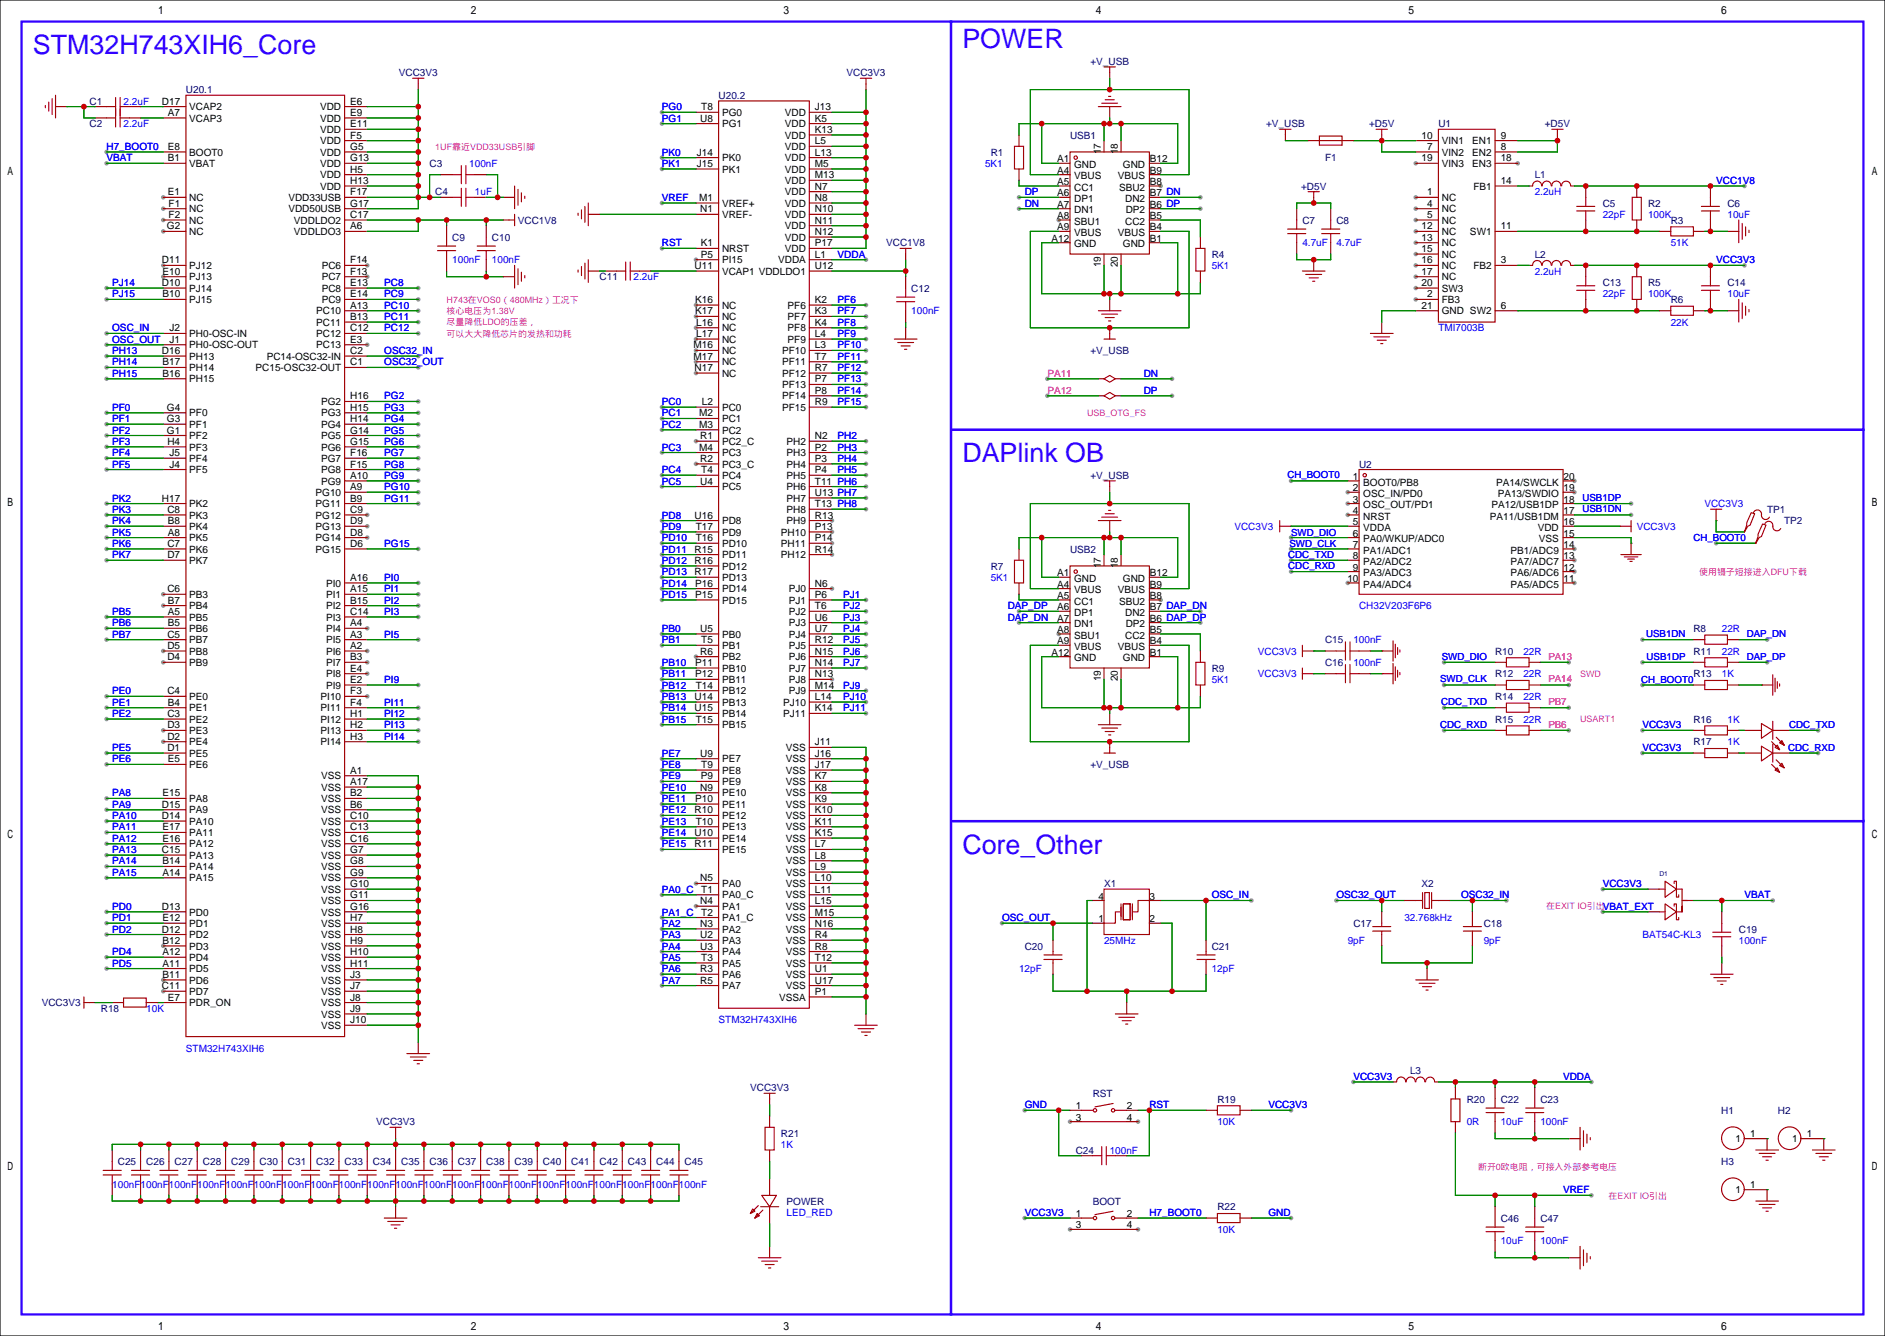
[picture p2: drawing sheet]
<svg xmlns="http://www.w3.org/2000/svg" width="422mm" height="299mm" viewBox="0 0 422 299" stroke-linecap="round" stroke-linejoin="round" font-family="sans-serif">
<defs><g id="words">
<g font-size="6" fill="#30f">
<text x="215.6" y="10.8">POWER</text>
<text x="7.4" y="12.1">STM32H743XIH6_Core</text>
<text x="215.6" y="103.6">DAPlink OB</text>
<text x="215.6" y="191.2">Core_Other</text>
</g>
<g font-size="2.2" fill="#000080">
<text x="89.4" y="17.1">VCC3V3</text>
<text x="189.7" y="17.1">VCC3V3</text>
<text x="244.3" y="14.5">+V_USB</text>
<text x="20.1" y="23.4">C1</text>
<text x="41.7" y="20.9">U20.1</text>
<text x="161" y="22.2">U20.2</text>
<text x="20.1" y="28.5">C2</text>
<text x="283.7" y="28.5">+V_USB</text>
<text x="306.8" y="28.5">+D5V</text>
<text x="322.3" y="28.5">U1</text>
<text x="346.2" y="28.5">+D5V</text>
<text x="222" y="34.9">R1</text>
<text x="239.8" y="31">USB1</text>
<text x="96.3" y="37.4">C3</text>
<text x="296.9" y="36.1">F1</text>
<text x="343.9" y="39.9">L1</text>
<text x="97.5" y="43.7">C4</text>
<text x="291.6" y="42.5">+D5V</text>
<text x="359.2" y="46.3">C5</text>
<text x="369.3" y="46.3">R2</text>
<text x="387.1" y="46.3">C6</text>
<text x="101.3" y="53.9">C9</text>
<text x="110.2" y="53.9">C10</text>
<text x="116" y="50.1">VCC1V8</text>
<text x="291.8" y="50.1">C7</text>
<text x="299.5" y="50.1">C8</text>
<text x="374.4" y="50.1">R3</text>
<text x="198.6" y="55.2">VCC1V8</text>
<text x="271.5" y="57.7">R4</text>
<text x="343.9" y="57.7">L2</text>
<text x="134.4" y="62.8">C11</text>
<text x="204.2" y="65.3">C12</text>
<text x="359.2" y="64.1">C13</text>
<text x="369.3" y="64.1">R5</text>
<text x="387.1" y="64.1">C14</text>
<text x="374.4" y="67.9">R6</text>
<text x="244.3" y="79.3">+V_USB</text>
<text x="244.3" y="107.2">+V_USB</text>
<text x="304.5" y="104.7">U2</text>
<text x="396" y="114.9">TP1</text>
<text x="399.8" y="117.4">TP2</text>
<text x="239.8" y="123.8">USB2</text>
<text x="222" y="127.6">R7</text>
<text x="379.5" y="141.5">R8</text>
<text x="296.9" y="144.1">C15</text>
<text x="296.9" y="149.2">C16</text>
<text x="335" y="146.6">R10</text>
<text x="379.5" y="146.6">R11</text>
<text x="271.5" y="150.4">R9</text>
<text x="335" y="151.7">R12</text>
<text x="379.5" y="151.7">R13</text>
<text x="335" y="156.8">R14</text>
<text x="335" y="161.9">R15</text>
<text x="379.5" y="161.9">R16</text>
<text x="379.5" y="166.9">R17</text>
<text x="244.3" y="172">+V_USB</text>
<text x="247.4" y="198.7">X1</text>
<text x="318.5" y="198.7">X2</text>
<text x="303.3" y="207.6">C17</text>
<text x="332.5" y="207.6">C18</text>
<text x="389.6" y="208.8">C19</text>
<text x="229.6" y="212.7">C20</text>
<text x="271.5" y="212.7">C21</text>
<text x="9.4" y="225.4">VCC3V3</text>
<text x="22.6" y="226.6">R18</text>
<text x="168.1" y="244.4">VCC3V3</text>
<text x="244.9" y="245.7">RST</text>
<text x="316" y="240.6">L3</text>
<text x="272.8" y="246.9">R19</text>
<text x="328.7" y="246.9">R20</text>
<text x="336.3" y="246.9">C22</text>
<text x="345.2" y="246.9">C23</text>
<text x="385.7" y="249.5">H1</text>
<text x="398.4" y="249.5">H2</text>
<text x="84.3" y="252">VCC3V3</text>
<text x="175" y="254.6">R21</text>
<text x="26.4" y="260.9">C25</text>
<text x="32.8" y="260.9">C26</text>
<text x="39.1" y="260.9">C27</text>
<text x="45.5" y="260.9">C28</text>
<text x="51.8" y="260.9">C29</text>
<text x="58.2" y="260.9">C30</text>
<text x="64.5" y="260.9">C31</text>
<text x="70.9" y="260.9">C32</text>
<text x="77.2" y="260.9">C33</text>
<text x="83.6" y="260.9">C34</text>
<text x="89.9" y="260.9">C35</text>
<text x="96.3" y="260.9">C36</text>
<text x="102.6" y="260.9">C37</text>
<text x="109" y="260.9">C38</text>
<text x="115.3" y="260.9">C39</text>
<text x="121.7" y="260.9">C40</text>
<text x="128" y="260.9">C41</text>
<text x="134.4" y="260.9">C42</text>
<text x="140.7" y="260.9">C43</text>
<text x="147.1" y="260.9">C44</text>
<text x="153.4" y="260.9">C45</text>
<text x="241" y="258.4">C24</text>
<text x="385.7" y="260.9">H3</text>
<text x="176.3" y="269.8">POWER</text>
<text x="244.9" y="269.8">BOOT</text>
<text x="272.8" y="271.1">R22</text>
<text x="336.3" y="273.6">C46</text>
<text x="345.2" y="273.6">C47</text>
</g>
<g font-size="2.2" fill="#00f">
<text x="27.7" y="23.4">2.2uF</text>
<text x="27.7" y="28.5">2.2uF</text>
<text x="148.3" y="24.7">PG0</text>
<text x="148.3" y="27.2">PG1</text>
<text x="23.9" y="33.6">H7_BOOT0</text>
<text x="148.3" y="34.9">PK0</text>
<text x="23.9" y="36.1">VBAT</text>
<text x="105.2" y="37.4">100nF</text>
<text x="148.3" y="37.4">PK1</text>
<text x="220.7" y="37.4">5K1</text>
<text x="384.6" y="41.2">VCC1V8</text>
<text x="106.4" y="43.7">1uF</text>
<text x="148.3" y="45">VREF</text>
<text x="229.6" y="43.7">DP</text>
<text x="229.6" y="46.3">DN</text>
<text x="343.9" y="43.7">2.2uH</text>
<text x="359.2" y="48.8">22pF</text>
<text x="369.3" y="48.8">100K</text>
<text x="387.1" y="48.8">10uF</text>
<text x="101.3" y="59">100nF</text>
<text x="110.2" y="59">100nF</text>
<text x="148.3" y="55.2">RST</text>
<text x="187.7" y="57.7">VDDA</text>
<text x="291.8" y="55.2">4.7uF</text>
<text x="299.5" y="55.2">4.7uF</text>
<text x="374.4" y="55.2">51K</text>
<text x="384.6" y="59">VCC3V3</text>
<text x="25.1" y="64.1">PJ14</text>
<text x="86.1" y="64.1">PC8</text>
<text x="142" y="62.8">2.2uF</text>
<text x="271.5" y="60.3">5K1</text>
<text x="343.9" y="61.5">2.2uH</text>
<text x="25.1" y="66.6">PJ15</text>
<text x="86.1" y="66.6">PC9</text>
<text x="86.1" y="69.1">PC10</text>
<text x="86.1" y="71.7">PC11</text>
<text x="187.7" y="67.9">PF6</text>
<text x="187.7" y="70.4">PF7</text>
<text x="204.2" y="70.4">100nF</text>
<text x="359.2" y="66.6">22pF</text>
<text x="369.3" y="66.6">100K</text>
<text x="387.1" y="66.6">10uF</text>
<text x="25.1" y="74.2">OSC_IN</text>
<text x="25.1" y="76.8">OSC_OUT</text>
<text x="86.1" y="74.2">PC12</text>
<text x="187.7" y="73">PF8</text>
<text x="187.7" y="75.5">PF9</text>
<text x="322.3" y="74.2">TMI7003B</text>
<text x="374.4" y="73">22K</text>
<text x="25.1" y="81.8">PH14</text>
<text x="25.1" y="79.3">PH13</text>
<text x="86.1" y="79.3">OSC32_IN</text>
<text x="86.1" y="81.8">OSC32_OUT</text>
<text x="187.7" y="78">PF10</text>
<text x="187.7" y="80.6">PF11</text>
<text x="187.7" y="83.1">PF12</text>
<text x="25.1" y="84.4">PH15</text>
<text x="86.1" y="89.5">PG2</text>
<text x="187.7" y="85.7">PF13</text>
<text x="187.7" y="88.2">PF14</text>
<text x="256.3" y="84.4">DN</text>
<text x="256.3" y="88.2">DP</text>
<text x="25.1" y="92">PF0</text>
<text x="25.1" y="94.5">PF1</text>
<text x="86.1" y="92">PG3</text>
<text x="86.1" y="94.5">PG4</text>
<text x="148.3" y="90.7">PC0</text>
<text x="148.3" y="93.3">PC1</text>
<text x="148.3" y="95.8">PC2</text>
<text x="187.7" y="90.7">PF15</text>
<text x="25.1" y="97.1">PF2</text>
<text x="25.1" y="99.6">PF3</text>
<text x="86.1" y="97.1">PG5</text>
<text x="86.1" y="99.6">PG6</text>
<text x="148.3" y="100.9">PC3</text>
<text x="187.7" y="98.4">PH2</text>
<text x="187.7" y="100.9">PH3</text>
<text x="25.1" y="104.7">PF5</text>
<text x="25.1" y="102.2">PF4</text>
<text x="86.1" y="102.2">PG7</text>
<text x="86.1" y="104.7">PG8</text>
<text x="86.1" y="107.2">PG9</text>
<text x="148.3" y="106">PC4</text>
<text x="187.7" y="103.4">PH4</text>
<text x="187.7" y="106">PH5</text>
<text x="288.5" y="107.1">CH_BOOT0</text>
<text x="25.1" y="112.3">PK2</text>
<text x="86.1" y="109.8">PG10</text>
<text x="86.1" y="112.3">PG11</text>
<text x="148.3" y="108.5">PC5</text>
<text x="354.6" y="112.2">USB1DP</text>
<text x="381.9" y="113.4">VCC3V3</text>
<text x="25.1" y="114.9">PK3</text>
<text x="25.1" y="117.4">PK4</text>
<text x="25.1" y="119.9">PK5</text>
<text x="148.3" y="116.1">PD8</text>
<text x="148.3" y="118.7">PD9</text>
<text x="276.6" y="118.7">VCC3V3</text>
<text x="289.3" y="120">SWD_DIO</text>
<text x="354.6" y="114.7">USB1DN</text>
<text x="366.8" y="118.7">VCC3V3</text>
<text x="25.1" y="122.5">PK6</text>
<text x="25.1" y="125">PK7</text>
<text x="86.1" y="122.5">PG15</text>
<text x="148.3" y="121.2">PD10</text>
<text x="148.3" y="123.8">PD11</text>
<text x="288.7" y="124.9">CDC_TXD</text>
<text x="288.9" y="122.5">SWD_CLK</text>
<text x="379.5" y="121.2">CH_BOOT0</text>
<text x="86.1" y="130.1">PI0</text>
<text x="148.3" y="126.3">PD12</text>
<text x="148.3" y="128.8">PD13</text>
<text x="148.3" y="131.4">PD14</text>
<text x="222" y="130.1">5K1</text>
<text x="288.7" y="127.4">CDC_RXD</text>
<text x="25.1" y="137.7">PB5</text>
<text x="86.1" y="132.6">PI1</text>
<text x="86.1" y="135.2">PI2</text>
<text x="86.1" y="137.7">PI3</text>
<text x="148.3" y="133.9">PD15</text>
<text x="189" y="133.9">PJ1</text>
<text x="189" y="136.5">PJ2</text>
<text x="225.8" y="136.5">DAP_DP</text>
<text x="304.5" y="136.5">CH32V203F6P6</text>
<text x="25.1" y="140.3">PB6</text>
<text x="25.1" y="142.8">PB7</text>
<text x="86.1" y="142.8">PI5</text>
<text x="148.3" y="141.5">PB0</text>
<text x="189" y="139">PJ3</text>
<text x="189" y="141.5">PJ4</text>
<text x="225.8" y="139">DAP_DN</text>
<text x="368.9" y="142.7">USB1DN</text>
<text x="385.8" y="141.5">22R</text>
<text x="391.4" y="142.7">DAP_DN</text>
<text x="148.3" y="144.1">PB1</text>
<text x="148.3" y="149.2">PB10</text>
<text x="189" y="144.1">PJ5</text>
<text x="189" y="146.6">PJ6</text>
<text x="189" y="149.2">PJ7</text>
<text x="281.9" y="146.6">VCC3V3</text>
<text x="303.3" y="144.1">100nF</text>
<text x="303.3" y="149.2">100nF</text>
<text x="323.1" y="147.8">SWD_DIO</text>
<text x="341.4" y="146.6">22R</text>
<text x="369" y="147.8">USB1DP</text>
<text x="385.8" y="146.6">22R</text>
<text x="391.4" y="147.8">DAP_DP</text>
<text x="25.1" y="155.5">PE0</text>
<text x="86.1" y="153">PI9</text>
<text x="148.3" y="151.7">PB11</text>
<text x="148.3" y="154.2">PB12</text>
<text x="189" y="154.2">PJ9</text>
<text x="271.5" y="153">5K1</text>
<text x="281.9" y="151.7">VCC3V3</text>
<text x="322.7" y="152.8">SWD_CLK</text>
<text x="341.4" y="151.7">22R</text>
<text x="367.7" y="152.9">CH_BOOT0</text>
<text x="385.8" y="151.7">1K</text>
<text x="25.1" y="158">PE1</text>
<text x="25.1" y="160.6">PE2</text>
<text x="86.1" y="158">PI11</text>
<text x="86.1" y="160.6">PI12</text>
<text x="148.3" y="156.8">PB13</text>
<text x="148.3" y="161.9">PB15</text>
<text x="148.3" y="159.3">PB14</text>
<text x="189" y="156.8">PJ10</text>
<text x="189" y="159.3">PJ11</text>
<text x="323" y="157.9">CDC_TXD</text>
<text x="341.4" y="156.8">22R</text>
<text x="341.4" y="161.9">22R</text>
<text x="387.1" y="161.9">1K</text>
<text x="86.1" y="163.1">PI13</text>
<text x="86.1" y="165.7">PI14</text>
<text x="322.7" y="163">CDC_RXD</text>
<text x="368" y="163.1">VCC3V3</text>
<text x="387.1" y="166.9">1K</text>
<text x="400.9" y="163.1">CDC_TXD</text>
<text x="25.1" y="168.2">PE5</text>
<text x="25.1" y="170.7">PE6</text>
<text x="148.3" y="169.5">PE7</text>
<text x="148.3" y="172">PE8</text>
<text x="368" y="168.2">VCC3V3</text>
<text x="400.7" y="168.2">CDC_RXD</text>
<text x="25.1" y="178.4">PA8</text>
<text x="148.3" y="174.6">PE9</text>
<text x="148.3" y="177.1">PE10</text>
<text x="148.3" y="179.6">PE11</text>
<text x="25.1" y="180.9">PA9</text>
<text x="25.1" y="183.4">PA10</text>
<text x="25.1" y="186">PA11</text>
<text x="148.3" y="182.2">PE12</text>
<text x="148.3" y="184.7">PE13</text>
<text x="25.1" y="188.5">PA12</text>
<text x="25.1" y="191.1">PA13</text>
<text x="148.3" y="187.3">PE14</text>
<text x="148.3" y="189.8">PE15</text>
<text x="25.1" y="193.6">PA14</text>
<text x="25.1" y="196.1">PA15</text>
<text x="25.1" y="203.8">PD0</text>
<text x="148.3" y="200">PA0_C</text>
<text x="271.5" y="201.2">OSC_IN</text>
<text x="299.5" y="201.2">OSC32_OUT</text>
<text x="327.4" y="201.2">OSC32_IN</text>
<text x="359.2" y="198.7">VCC3V3</text>
<text x="390.9" y="201.2">VBAT</text>
<text x="25.1" y="206.3">PD1</text>
<text x="25.1" y="208.8">PD2</text>
<text x="148.3" y="205">PA1_C</text>
<text x="148.3" y="207.6">PA2</text>
<text x="224.5" y="206.3">OSC_OUT</text>
<text x="314.7" y="206.3">32.768kHz</text>
<text x="25.1" y="213.9">PD4</text>
<text x="148.3" y="210.1">PA3</text>
<text x="148.3" y="212.7">PA4</text>
<text x="148.3" y="215.2">PA5</text>
<text x="247.4" y="211.4">25MHz</text>
<text x="302" y="211.4">9pF</text>
<text x="332.5" y="211.4">9pF</text>
<text x="368" y="210.1">BAT54C-KL3</text>
<text x="389.6" y="211.4">100nF</text>
<text x="25.1" y="216.5">PD5</text>
<text x="148.3" y="217.7">PA6</text>
<text x="148.3" y="220.3">PA7</text>
<text x="228.3" y="217.7">12pF</text>
<text x="271.5" y="217.7">12pF</text>
<text x="32.8" y="226.6">10K</text>
<text x="161" y="229.2">STM32H743XIH6</text>
<text x="41.7" y="235.5">STM32H743XIH6</text>
<text x="303.3" y="241.9">VCC3V3</text>
<text x="350.3" y="241.9">VDDA</text>
<text x="229.6" y="248.2">GND</text>
<text x="257.6" y="248.2">RST</text>
<text x="284.2" y="248.2">VCC3V3</text>
<text x="175" y="257.1">1K</text>
<text x="272.8" y="252">10K</text>
<text x="328.7" y="252">0R</text>
<text x="336.3" y="252">10uF</text>
<text x="345.2" y="252">100nF</text>
<text x="248.7" y="258.4">100nF</text>
<text x="25.1" y="266">100nF</text>
<text x="31.5" y="266">100nF</text>
<text x="37.8" y="266">100nF</text>
<text x="44.2" y="266">100nF</text>
<text x="50.5" y="266">100nF</text>
<text x="56.9" y="266">100nF</text>
<text x="63.2" y="266">100nF</text>
<text x="69.6" y="266">100nF</text>
<text x="75.9" y="266">100nF</text>
<text x="82.3" y="266">100nF</text>
<text x="88.6" y="266">100nF</text>
<text x="95" y="266">100nF</text>
<text x="101.3" y="266">100nF</text>
<text x="107.7" y="266">100nF</text>
<text x="114" y="266">100nF</text>
<text x="120.4" y="266">100nF</text>
<text x="126.7" y="266">100nF</text>
<text x="133.1" y="266">100nF</text>
<text x="139.4" y="266">100nF</text>
<text x="145.8" y="266">100nF</text>
<text x="152.1" y="266">100nF</text>
<text x="350.3" y="267.3">VREF</text>
<text x="176.3" y="272.3">LED_RED</text>
<text x="229.6" y="272.3">VCC3V3</text>
<text x="257.6" y="272.3">H7_BOOT0</text>
<text x="284.2" y="272.3">GND</text>
<text x="272.8" y="276.2">10K</text>
<text x="336.3" y="278.7">10uF</text>
<text x="345.2" y="278.7">100nF</text>
</g>
<g font-size="2.2">
<text x="36.3" y="23.4">D17</text>
<text x="78.5" y="23.4">E6</text>
<text x="37.6" y="26">A7</text>
<text x="42.4" y="24.7">VCAP2</text>
<text x="42.4" y="27.2">VCAP3</text>
<text x="71.7" y="29.8">VDD</text>
<text x="71.7" y="27.2">VDD</text>
<text x="71.7" y="24.7">VDD</text>
<text x="78.5" y="28.5">E11</text>
<text x="78.5" y="26">E9</text>
<text x="156.9" y="27.2">U8</text>
<text x="157.2" y="24.7">T8</text>
<text x="161.8" y="28.5">PG1</text>
<text x="161.8" y="26">PG0</text>
<text x="175.9" y="26">VDD</text>
<text x="175.9" y="28.5">VDD</text>
<text x="182.6" y="24.7">J13</text>
<text x="182.6" y="27.2">K5</text>
<text x="182.6" y="29.8">K13</text>
<text x="37.6" y="33.6">E8</text>
<text x="42.4" y="34.9">BOOT0</text>
<text x="71.7" y="34.9">VDD</text>
<text x="71.7" y="32.3">VDD</text>
<text x="78.5" y="33.6">G5</text>
<text x="78.5" y="31">F5</text>
<text x="156.2" y="34.9">J14</text>
<text x="175.9" y="31">VDD</text>
<text x="175.9" y="33.6">VDD</text>
<text x="182.6" y="32.3">L5</text>
<text x="182.6" y="34.9">L13</text>
<text x="246.7" y="34.5" transform="rotate(-90 246.7 34.5)">17</text>
<text x="250.5" y="34.5" transform="rotate(-90 250.5 34.5)">18</text>
<text x="318.6" y="31">10</text>
<text x="319.8" y="33.6">7</text>
<text x="323.1" y="32.3">VIN1</text>
<text x="323.1" y="34.9">VIN2</text>
<text x="329.9" y="32.3">EN1</text>
<text x="329.9" y="34.9">EN2</text>
<text x="336.3" y="31">9</text>
<text x="336.3" y="33.6">8</text>
<text x="37.6" y="36.1">B1</text>
<text x="42.4" y="37.4">VBAT</text>
<text x="71.7" y="39.9">VDD</text>
<text x="71.7" y="37.4">VDD</text>
<text x="78.5" y="41.2">H13</text>
<text x="78.5" y="38.7">H5</text>
<text x="78.5" y="36.1">G13</text>
<text x="156.2" y="37.4">J15</text>
<text x="161.8" y="36.1">PK0</text>
<text x="161.8" y="38.7">PK1</text>
<text x="175.9" y="36.1">VDD</text>
<text x="175.9" y="38.7">VDD</text>
<text x="175.9" y="41.2">VDD</text>
<text x="182.6" y="37.4">M5</text>
<text x="182.6" y="39.9">M13</text>
<text x="236.9" y="36.4">A1</text>
<text x="236.9" y="38.9">A4</text>
<text x="236.9" y="41.4">A5</text>
<text x="240.7" y="37.6">GND</text>
<text x="240.7" y="40.2">VBUS</text>
<text x="250.5" y="40.2">VBUS</text>
<text x="251.6" y="37.6">GND</text>
<text x="257.7" y="41.4">B8</text>
<text x="257.7" y="38.9">B9</text>
<text x="257.7" y="36.4">B12</text>
<text x="318.6" y="36.1">19</text>
<text x="323.1" y="37.4">VIN3</text>
<text x="329.9" y="37.4">EN3</text>
<text x="336.3" y="36.1">18</text>
<text x="336.3" y="41.2">14</text>
<text x="37.6" y="43.7">E1</text>
<text x="37.8" y="46.3">F1</text>
<text x="42.4" y="47.6">NC</text>
<text x="42.4" y="45">NC</text>
<text x="64.6" y="47.6">VDD50USB</text>
<text x="64.6" y="45">VDD33USB</text>
<text x="71.7" y="42.5">VDD</text>
<text x="78.5" y="46.3">G17</text>
<text x="78.5" y="43.7">F17</text>
<text x="156.7" y="45">M1</text>
<text x="156.9" y="47.6">N1</text>
<text x="161.8" y="46.3">VREF+</text>
<text x="175.9" y="43.7">VDD</text>
<text x="175.9" y="46.3">VDD</text>
<text x="182.6" y="42.5">N7</text>
<text x="182.6" y="45">N8</text>
<text x="182.6" y="47.6">N10</text>
<text x="236.9" y="44">A6</text>
<text x="236.9" y="46.5">A7</text>
<text x="240.7" y="42.7">CC1</text>
<text x="240.7" y="45.3">DP1</text>
<text x="240.7" y="47.8">DN1</text>
<text x="250.8" y="42.7">SBU2</text>
<text x="252.1" y="45.3">DN2</text>
<text x="252.3" y="47.8">DP2</text>
<text x="257.7" y="46.5">B6 DP</text>
<text x="257.7" y="44">B7 DN</text>
<text x="319.8" y="46.3">4</text>
<text x="319.8" y="43.7">1</text>
<text x="323.1" y="47.6">NC</text>
<text x="323.1" y="45">NC</text>
<text x="330.2" y="42.5">FB1</text>
<text x="37.4" y="51.4">G2</text>
<text x="37.8" y="48.8">F2</text>
<text x="42.4" y="52.6">NC</text>
<text x="42.4" y="50.1">NC</text>
<text x="65.9" y="50.1">VDDLDO2</text>
<text x="65.9" y="52.6">VDDLDO3</text>
<text x="78.5" y="48.8">C17</text>
<text x="78.5" y="51.4">A6</text>
<text x="161.8" y="48.8">VREF-</text>
<text x="175.9" y="48.8">VDD</text>
<text x="175.9" y="51.4">VDD</text>
<text x="175.9" y="53.9">VDD</text>
<text x="182.6" y="50.1">N11</text>
<text x="182.6" y="52.6">N12</text>
<text x="236.9" y="49.1">A8</text>
<text x="236.9" y="51.6">A9</text>
<text x="240.7" y="50.3">SBU1</text>
<text x="240.7" y="52.9">VBUS</text>
<text x="250.5" y="52.9">VBUS</text>
<text x="252.1" y="50.3">CC2</text>
<text x="257.7" y="51.6">B4</text>
<text x="257.7" y="49.1">B5</text>
<text x="318.6" y="53.9">13</text>
<text x="318.6" y="51.4">12</text>
<text x="319.8" y="48.8">5</text>
<text x="323.1" y="52.6">NC</text>
<text x="323.1" y="50.1">NC</text>
<text x="329.4" y="52.6">SW1</text>
<text x="336.3" y="51.4">11</text>
<text x="36.3" y="59">D11</text>
<text x="78.5" y="59">F14</text>
<text x="157" y="57.7">P5</text>
<text x="157" y="55.2">K1</text>
<text x="161.8" y="59">PI15</text>
<text x="161.8" y="56.4">NRST</text>
<text x="174.4" y="59">VDDA</text>
<text x="175.9" y="56.4">VDD</text>
<text x="182.6" y="55.2">P17</text>
<text x="182.6" y="57.7">L1</text>
<text x="235.7" y="54.1">A12</text>
<text x="240.7" y="55.4">GND</text>
<text x="246.7" y="59.9" transform="rotate(-90 246.7 59.9)">19</text>
<text x="250.5" y="59.9" transform="rotate(-90 250.5 59.9)">20</text>
<text x="251.6" y="55.4">GND</text>
<text x="257.7" y="54.1">B1</text>
<text x="318.6" y="59">16</text>
<text x="318.6" y="56.4">15</text>
<text x="323.1" y="57.7">NC</text>
<text x="323.1" y="55.2">NC</text>
<text x="336.3" y="59">3</text>
<text x="36.3" y="64.1">D10</text>
<text x="36.4" y="61.5">E10</text>
<text x="42.4" y="62.8">PJ13</text>
<text x="42.4" y="60.3">PJ12</text>
<text x="42.4" y="65.3">PJ14</text>
<text x="72.1" y="60.3">PC6</text>
<text x="72.1" y="62.8">PC7</text>
<text x="72.1" y="65.3">PC8</text>
<text x="78.5" y="61.5">F13</text>
<text x="78.5" y="64.1">E13</text>
<text x="155.7" y="60.3">U11</text>
<text x="161.8" y="61.5">VCAP1 VDDLDO1</text>
<text x="182.6" y="60.3">U12</text>
<text x="318.6" y="64.1">20</text>
<text x="318.6" y="61.5">17</text>
<text x="323.1" y="65.3">SW3</text>
<text x="323.1" y="62.8">NC</text>
<text x="323.1" y="60.3">NC</text>
<text x="330.2" y="60.3">FB2</text>
<text x="36.4" y="66.6">B10</text>
<text x="42.4" y="67.9">PJ15</text>
<text x="70.8" y="70.4">PC10</text>
<text x="72.1" y="67.9">PC9</text>
<text x="78.5" y="66.6">E14</text>
<text x="78.5" y="71.7">B13</text>
<text x="78.5" y="69.1">A13</text>
<text x="155.8" y="67.9">K16</text>
<text x="155.8" y="70.4">K17</text>
<text x="161.8" y="69.1">NC</text>
<text x="161.8" y="71.7">NC</text>
<text x="176.5" y="69.1">PF6</text>
<text x="176.5" y="71.7">PF7</text>
<text x="182.6" y="67.9">K2</text>
<text x="182.6" y="70.4">K3</text>
<text x="318.6" y="69.1">21</text>
<text x="319.8" y="66.6">2</text>
<text x="323.1" y="70.4">GND SW2</text>
<text x="323.1" y="67.9">FB3</text>
<text x="336.3" y="69.1">6</text>
<text x="38" y="74.2">J2</text>
<text x="38" y="76.8">J1</text>
<text x="42.4" y="75.5">PH0-OSC-IN</text>
<text x="70.8" y="75.5">PC12</text>
<text x="70.8" y="73">PC11</text>
<text x="78.5" y="76.8">E3</text>
<text x="78.5" y="74.2">C12</text>
<text x="156" y="73">L16</text>
<text x="156" y="75.5">L17</text>
<text x="161.8" y="74.2">NC</text>
<text x="161.8" y="76.8">NC</text>
<text x="176.5" y="74.2">PF8</text>
<text x="176.5" y="76.8">PF9</text>
<text x="182.6" y="73">K4</text>
<text x="182.6" y="75.5">L4</text>
<text x="36.3" y="79.3">D16</text>
<text x="36.4" y="81.8">B17</text>
<text x="42.4" y="78">PH0-OSC-OUT</text>
<text x="42.4" y="80.6">PH13</text>
<text x="42.4" y="83.1">PH14</text>
<text x="57.3" y="83.1">PC15-OSC32-OUT</text>
<text x="59.8" y="80.6">PC14-OSC32-IN</text>
<text x="70.8" y="78">PC13</text>
<text x="78.5" y="79.3">C2</text>
<text x="78.5" y="81.8">C1</text>
<text x="155.4" y="78">M16</text>
<text x="155.4" y="80.6">M17</text>
<text x="155.7" y="83.1">N17</text>
<text x="161.8" y="79.3">NC</text>
<text x="161.8" y="81.8">NC</text>
<text x="175.2" y="81.8">PF11</text>
<text x="175.2" y="79.3">PF10</text>
<text x="182.6" y="80.6">T7</text>
<text x="182.6" y="83.1">R7</text>
<text x="182.6" y="78">L3</text>
<text x="36.4" y="84.4">B16</text>
<text x="42.4" y="85.7">PH15</text>
<text x="78.5" y="89.5">H16</text>
<text x="161.8" y="84.4">NC</text>
<text x="175.2" y="84.4">PF12</text>
<text x="175.2" y="89.5">PF14</text>
<text x="175.2" y="86.9">PF13</text>
<text x="182.6" y="88.2">P8</text>
<text x="182.6" y="85.7">P7</text>
<text x="37.4" y="92">G4</text>
<text x="37.4" y="94.5">G3</text>
<text x="42.4" y="93.3">PF0</text>
<text x="42.4" y="95.8">PF1</text>
<text x="72" y="90.7">PG2</text>
<text x="72" y="93.3">PG3</text>
<text x="72" y="95.8">PG4</text>
<text x="78.5" y="92">H15</text>
<text x="78.5" y="94.5">H14</text>
<text x="156.7" y="93.3">M2</text>
<text x="156.7" y="95.8">M3</text>
<text x="157.3" y="90.7">L2</text>
<text x="161.8" y="92">PC0</text>
<text x="161.8" y="94.5">PC1</text>
<text x="175.2" y="92">PF15</text>
<text x="182.6" y="90.7">R9</text>
<text x="37.4" y="97.1">G1</text>
<text x="37.5" y="99.6">H4</text>
<text x="42.4" y="100.9">PF3</text>
<text x="42.4" y="98.4">PF2</text>
<text x="72" y="100.9">PG6</text>
<text x="72" y="98.4">PG5</text>
<text x="78.5" y="99.6">G15</text>
<text x="78.5" y="97.1">G14</text>
<text x="156.7" y="100.9">M4</text>
<text x="156.9" y="98.4">R1</text>
<text x="161.8" y="99.6">PC2_C</text>
<text x="161.8" y="97.1">PC2</text>
<text x="176.2" y="99.6">PH2</text>
<text x="182.6" y="98.4">N2</text>
<text x="182.6" y="100.9">P2</text>
<text x="38" y="102.2">J5</text>
<text x="38" y="104.7">J4</text>
<text x="42.4" y="103.4">PF4</text>
<text x="42.4" y="106">PF5</text>
<text x="72" y="103.4">PG7</text>
<text x="72" y="106">PG8</text>
<text x="78.5" y="102.2">F16</text>
<text x="78.5" y="104.7">F15</text>
<text x="78.5" y="107.2">A10</text>
<text x="156.9" y="103.4">R2</text>
<text x="157.2" y="106">T4</text>
<text x="161.8" y="107.2">PC4</text>
<text x="161.8" y="104.7">PC3_C</text>
<text x="161.8" y="102.2">PC3</text>
<text x="176.2" y="102.2">PH3</text>
<text x="176.2" y="104.7">PH4</text>
<text x="176.2" y="107.2">PH5</text>
<text x="182.6" y="103.4">P3</text>
<text x="182.6" y="106">P4</text>
<text x="303.2" y="107.5">1</text>
<text x="350.4" y="107.5">20</text>
<text x="36.3" y="112.3">H17</text>
<text x="42.4" y="113.6">PK2</text>
<text x="70.7" y="113.6">PG11</text>
<text x="70.7" y="111.1">PG10</text>
<text x="72" y="108.5">PG9</text>
<text x="78.5" y="112.3">B9</text>
<text x="78.5" y="109.8">A9</text>
<text x="156.9" y="108.5">U4</text>
<text x="161.8" y="109.8">PC5</text>
<text x="176.2" y="112.3">PH7</text>
<text x="176.2" y="109.8">PH6</text>
<text x="182.6" y="111.1">U13 PH7</text>
<text x="182.6" y="113.6">T13 PH8</text>
<text x="182.6" y="108.5">T11 PH6</text>
<text x="303.2" y="110">2</text>
<text x="303.2" y="112.6">3</text>
<text x="305.5" y="108.8">BOOT0/PB8</text>
<text x="305.5" y="111.3">OSC_IN/PD0</text>
<text x="305.5" y="113.8">OSC_OUT/PD1</text>
<text x="334.3" y="113.8">PA12/USB1DP</text>
<text x="335.3" y="108.8">PA14/SWCLK</text>
<text x="335.6" y="111.3">PA13/SWDIO</text>
<text x="350.4" y="112.6">18</text>
<text x="350.4" y="110">19</text>
<text x="37.5" y="114.9">C8</text>
<text x="37.6" y="117.4">B8</text>
<text x="37.6" y="119.9">A8</text>
<text x="42.4" y="116.1">PK3</text>
<text x="42.4" y="118.7">PK4</text>
<text x="70.7" y="118.7">PG13</text>
<text x="70.7" y="116.1">PG12</text>
<text x="78.5" y="117.4">D9</text>
<text x="78.5" y="119.9">D8</text>
<text x="78.5" y="114.9">C9</text>
<text x="155.7" y="116.1">U16</text>
<text x="155.9" y="118.7">T17</text>
<text x="161.8" y="117.4">PD8</text>
<text x="161.8" y="119.9">PD9</text>
<text x="175" y="119.9">PH10</text>
<text x="176.2" y="114.9">PH8</text>
<text x="176.2" y="117.4">PH9</text>
<text x="182.6" y="116.1">R13</text>
<text x="182.6" y="118.7">P13</text>
<text x="303.2" y="115.1">4</text>
<text x="303.2" y="117.6">5</text>
<text x="305.5" y="116.4">NRST</text>
<text x="305.5" y="118.9">VDDA</text>
<text x="333.9" y="116.4">PA11/USB1DM</text>
<text x="344.6" y="118.9">VDD</text>
<text x="350.4" y="117.6">16</text>
<text x="350.4" y="115.1">17</text>
<text x="37.5" y="125">D7</text>
<text x="37.5" y="122.5">C7</text>
<text x="42.4" y="123.8">PK6</text>
<text x="42.4" y="121.2">PK5</text>
<text x="70.7" y="121.2">PG14</text>
<text x="70.7" y="123.8">PG15</text>
<text x="78.5" y="122.5">D6</text>
<text x="155.7" y="123.8">R15</text>
<text x="155.9" y="121.2">T16</text>
<text x="161.8" y="122.5">PD10</text>
<text x="161.8" y="125">PD11</text>
<text x="175" y="125">PH12</text>
<text x="175" y="122.5">PH11</text>
<text x="182.6" y="123.8">R14</text>
<text x="182.6" y="121.2">P14</text>
<text x="303.2" y="120.2">6</text>
<text x="303.2" y="122.7">7</text>
<text x="303.2" y="125.3">8</text>
<text x="305.5" y="121.5">PA0/WKUP/ADC0</text>
<text x="305.5" y="124">PA1/ADC1</text>
<text x="338.5" y="124">PB1/ADC9</text>
<text x="344.8" y="121.5">VSS</text>
<text x="350.4" y="125.3">13</text>
<text x="350.4" y="122.7">14</text>
<text x="350.4" y="120.2">15</text>
<text x="42.4" y="126.3">PK7</text>
<text x="73.1" y="131.4">PI0</text>
<text x="78.5" y="130.1">A16</text>
<text x="155.7" y="128.8">R17</text>
<text x="155.7" y="126.3">R16</text>
<text x="155.8" y="131.4">P16</text>
<text x="161.8" y="130.1">PD13</text>
<text x="161.8" y="127.6">PD12</text>
<text x="182.6" y="131.4">N6</text>
<text x="236.9" y="129.1">A1</text>
<text x="236.9" y="131.6">A4</text>
<text x="240.7" y="130.3">GND</text>
<text x="246.7" y="127.2" transform="rotate(-90 246.7 127.2)">17</text>
<text x="250.5" y="127.2" transform="rotate(-90 250.5 127.2)">18</text>
<text x="251.6" y="130.3">GND</text>
<text x="257.7" y="131.6">B9</text>
<text x="257.7" y="129.1">B12</text>
<text x="301.9" y="130.3">10</text>
<text x="303.2" y="127.8">9</text>
<text x="305.5" y="126.5">PA2/ADC2</text>
<text x="305.5" y="129.1">PA3/ADC3</text>
<text x="305.5" y="131.6">PA4/ADC4</text>
<text x="338.5" y="131.6">PA5/ADC5</text>
<text x="338.5" y="129.1">PA6/ADC6</text>
<text x="338.5" y="126.5">PA7/ADC7</text>
<text x="350.4" y="130.3">11</text>
<text x="350.4" y="127.8">12</text>
<text x="37.5" y="132.6">C6</text>
<text x="37.6" y="135.2">B7</text>
<text x="37.6" y="137.7">A5</text>
<text x="42.4" y="133.9">PB3</text>
<text x="42.4" y="136.5">PB4</text>
<text x="73.1" y="136.5">PI2</text>
<text x="73.1" y="133.9">PI1</text>
<text x="78.5" y="137.7">C14</text>
<text x="78.5" y="135.2">B15</text>
<text x="78.5" y="132.6">A15</text>
<text x="155.8" y="133.9">P15</text>
<text x="161.8" y="132.6">PD14</text>
<text x="161.8" y="135.2">PD15</text>
<text x="176.7" y="137.7">PJ2</text>
<text x="176.7" y="135.2">PJ1</text>
<text x="176.7" y="132.6">PJ0</text>
<text x="182.6" y="136.5">T6</text>
<text x="182.6" y="133.9">P6</text>
<text x="236.9" y="134.2">A5</text>
<text x="236.9" y="136.7">A6</text>
<text x="240.7" y="132.9">VBUS</text>
<text x="240.7" y="135.4">CC1</text>
<text x="240.7" y="138">DP1</text>
<text x="250.5" y="132.9">VBUS</text>
<text x="250.8" y="135.4">SBU2</text>
<text x="252.1" y="138">DN2</text>
<text x="257.7" y="136.7">B7 DAP_DN</text>
<text x="257.7" y="134.2">B8</text>
<text x="37.5" y="142.8">C5</text>
<text x="37.6" y="140.3">B5</text>
<text x="42.4" y="141.5">PB6</text>
<text x="42.4" y="139">PB5</text>
<text x="73.1" y="139">PI3</text>
<text x="73.1" y="141.5">PI4</text>
<text x="78.5" y="140.3">A4</text>
<text x="78.5" y="142.8">A3</text>
<text x="156.9" y="141.5">U5</text>
<text x="161.8" y="142.8">PB0</text>
<text x="176.7" y="142.8">PJ4</text>
<text x="176.7" y="140.3">PJ3</text>
<text x="182.6" y="141.5">U7</text>
<text x="182.6" y="139">U6</text>
<text x="236.9" y="139.2">A7</text>
<text x="236.9" y="141.8">A8</text>
<text x="240.7" y="140.5">DN1</text>
<text x="240.7" y="143">SBU1</text>
<text x="252.1" y="143">CC2</text>
<text x="252.3" y="140.5">DP2</text>
<text x="257.7" y="141.8">B5</text>
<text x="257.7" y="139.2">B6 DAP_DP</text>
<text x="37.5" y="145.3">D5</text>
<text x="37.5" y="147.9">D4</text>
<text x="42.4" y="146.6">PB8</text>
<text x="42.4" y="149.2">PB9</text>
<text x="42.4" y="144.1">PB7</text>
<text x="73.1" y="149.2">PI7</text>
<text x="73.1" y="144.1">PI5</text>
<text x="73.1" y="146.6">PI6</text>
<text x="78.5" y="147.9">B3</text>
<text x="78.5" y="145.3">A2</text>
<text x="155.8" y="149.2">P11</text>
<text x="156.9" y="146.6">R6</text>
<text x="157.2" y="144.1">T5</text>
<text x="161.8" y="145.3">PB1</text>
<text x="161.8" y="147.9">PB2</text>
<text x="176.7" y="145.3">PJ5</text>
<text x="176.7" y="147.9">PJ6</text>
<text x="182.6" y="144.1">R12</text>
<text x="182.6" y="149.2">N14</text>
<text x="182.6" y="146.6">N15</text>
<text x="235.7" y="146.9">A12</text>
<text x="236.9" y="144.3">A9</text>
<text x="240.7" y="145.6">VBUS</text>
<text x="240.7" y="148.1">GND</text>
<text x="250.5" y="145.6">VBUS</text>
<text x="251.6" y="148.1">GND</text>
<text x="257.7" y="146.9">B1</text>
<text x="257.7" y="144.3">B4</text>
<text x="37.5" y="155.5">C4</text>
<text x="73.1" y="151.7">PI8</text>
<text x="73.1" y="154.2">PI9</text>
<text x="78.5" y="155.5">F3</text>
<text x="78.5" y="150.4">E4</text>
<text x="78.5" y="153">E2</text>
<text x="155.8" y="151.7">P12</text>
<text x="155.9" y="154.2">T14</text>
<text x="161.8" y="155.5">PB12</text>
<text x="161.8" y="153">PB11</text>
<text x="161.8" y="150.4">PB10</text>
<text x="176.7" y="155.5">PJ9</text>
<text x="176.7" y="153">PJ8</text>
<text x="176.7" y="150.4">PJ7</text>
<text x="182.6" y="154.2">M14</text>
<text x="182.6" y="151.7">N13</text>
<text x="246.7" y="152.6" transform="rotate(-90 246.7 152.6)">19</text>
<text x="250.5" y="152.6" transform="rotate(-90 250.5 152.6)">20</text>
<text x="37.5" y="160.6">C3</text>
<text x="37.6" y="158">B4</text>
<text x="42.4" y="156.8">PE0</text>
<text x="42.4" y="161.9">PE2</text>
<text x="42.4" y="159.3">PE1</text>
<text x="71.8" y="161.9">PI12</text>
<text x="71.8" y="159.3">PI11</text>
<text x="71.8" y="156.8">PI10</text>
<text x="78.5" y="160.6">H1</text>
<text x="78.5" y="158">F4</text>
<text x="155.7" y="159.3">U15</text>
<text x="155.7" y="156.8">U14</text>
<text x="155.9" y="161.9">T15</text>
<text x="161.8" y="160.6">PB14</text>
<text x="161.8" y="158">PB13</text>
<text x="175.5" y="160.6">PJ11</text>
<text x="175.5" y="158">PJ10</text>
<text x="182.6" y="159.3">K14</text>
<text x="182.6" y="156.8">L14</text>
<text x="37.5" y="163.1">D3</text>
<text x="37.5" y="165.7">D2</text>
<text x="42.4" y="164.4">PE3</text>
<text x="42.4" y="166.9">PE4</text>
<text x="71.8" y="166.9">PI14</text>
<text x="71.8" y="164.4">PI13</text>
<text x="78.5" y="165.7">H3</text>
<text x="78.5" y="163.1">H2</text>
<text x="161.8" y="163.1">PB15</text>
<text x="182.6" y="166.9">J11</text>
<text x="37.5" y="168.2">D1</text>
<text x="37.6" y="170.7">E5</text>
<text x="42.4" y="172">PE6</text>
<text x="42.4" y="169.5">PE5</text>
<text x="78.5" y="173.3">A1</text>
<text x="156.9" y="169.5">U9</text>
<text x="157.2" y="172">T9</text>
<text x="161.8" y="170.7">PE7</text>
<text x="161.8" y="173.3">PE8</text>
<text x="176.1" y="168.2">VSS</text>
<text x="176.1" y="170.7">VSS</text>
<text x="176.1" y="173.3">VSS</text>
<text x="182.6" y="169.5">J16</text>
<text x="182.6" y="172">J17</text>
<text x="36.4" y="178.4">E15</text>
<text x="42.4" y="179.6">PA8</text>
<text x="72" y="179.6">VSS</text>
<text x="72" y="177.1">VSS</text>
<text x="72" y="174.6">VSS</text>
<text x="78.5" y="178.4">B2</text>
<text x="78.5" y="175.8">A17</text>
<text x="155.8" y="179.6">P10</text>
<text x="156.9" y="177.1">N9</text>
<text x="157" y="174.6">P9</text>
<text x="161.8" y="175.8">PE9</text>
<text x="161.8" y="178.4">PE10</text>
<text x="176.1" y="175.8">VSS</text>
<text x="176.1" y="178.4">VSS</text>
<text x="182.6" y="174.6">K7</text>
<text x="182.6" y="177.1">K8</text>
<text x="182.6" y="179.6">K9</text>
<text x="36.3" y="180.9">D15</text>
<text x="36.3" y="183.4">D14</text>
<text x="36.4" y="186">E17</text>
<text x="42.4" y="182.2">PA9</text>
<text x="42.4" y="184.7">PA10</text>
<text x="72" y="184.7">VSS</text>
<text x="72" y="182.2">VSS</text>
<text x="78.5" y="186">C13</text>
<text x="78.5" y="183.4">C10</text>
<text x="78.5" y="180.9">B6</text>
<text x="155.7" y="182.2">R10</text>
<text x="155.9" y="184.7">T10</text>
<text x="161.8" y="186">PE13</text>
<text x="161.8" y="183.4">PE12</text>
<text x="161.8" y="180.9">PE11</text>
<text x="176.1" y="180.9">VSS</text>
<text x="176.1" y="183.4">VSS</text>
<text x="176.1" y="186">VSS</text>
<text x="182.6" y="182.2">K10</text>
<text x="182.6" y="184.7">K11</text>
<text x="36.3" y="191.1">C15</text>
<text x="36.4" y="188.5">E16</text>
<text x="42.4" y="187.3">PA11</text>
<text x="42.4" y="189.8">PA12</text>
<text x="72" y="189.8">VSS</text>
<text x="72" y="187.3">VSS</text>
<text x="78.5" y="191.1">G7</text>
<text x="78.5" y="188.5">C16</text>
<text x="155.7" y="187.3">U10</text>
<text x="155.7" y="189.8">R11</text>
<text x="161.8" y="188.5">PE14</text>
<text x="161.8" y="191.1">PE15</text>
<text x="176.1" y="188.5">VSS</text>
<text x="176.1" y="191.1">VSS</text>
<text x="182.6" y="187.3">K15</text>
<text x="182.6" y="189.8">L7</text>
<text x="36.4" y="193.6">B14</text>
<text x="36.4" y="196.1">A14</text>
<text x="42.4" y="192.3">PA13</text>
<text x="42.4" y="194.9">PA14</text>
<text x="42.4" y="197.4">PA15</text>
<text x="72" y="197.4">VSS</text>
<text x="72" y="194.9">VSS</text>
<text x="72" y="192.3">VSS</text>
<text x="78.5" y="196.1">G9</text>
<text x="78.5" y="193.6">G8</text>
<text x="156.9" y="197.4">N5</text>
<text x="176.1" y="193.6">VSS</text>
<text x="176.1" y="196.1">VSS</text>
<text x="182.6" y="192.3">L8</text>
<text x="182.6" y="194.9">L9</text>
<text x="182.6" y="197.4">L10</text>
<text x="36.3" y="203.8">D13</text>
<text x="72" y="202.5">VSS</text>
<text x="72" y="200">VSS</text>
<text x="78.5" y="203.8">G16</text>
<text x="78.5" y="201.2">G11</text>
<text x="78.5" y="198.7">G10</text>
<text x="156.9" y="202.5">N4</text>
<text x="157.2" y="200">T1</text>
<text x="161.8" y="201.2">PA0_C</text>
<text x="161.8" y="203.8">PA1</text>
<text x="161.8" y="198.7">PA0</text>
<text x="176.1" y="198.7">VSS</text>
<text x="176.1" y="201.2">VSS</text>
<text x="176.1" y="203.8">VSS</text>
<text x="182.6" y="200">L11</text>
<text x="182.6" y="202.5">L15</text>
<text x="246.2" y="201.5">4</text>
<text x="257.6" y="201.5">3</text>
<text x="36.3" y="208.8">D12</text>
<text x="36.4" y="206.3">E12</text>
<text x="42.4" y="207.6">PD1</text>
<text x="42.4" y="205">PD0</text>
<text x="72" y="207.6">VSS</text>
<text x="72" y="205">VSS</text>
<text x="78.5" y="208.8">H8</text>
<text x="78.5" y="206.3">H7</text>
<text x="156.9" y="207.6">N3</text>
<text x="157.2" y="205">T2</text>
<text x="161.8" y="206.3">PA1_C</text>
<text x="161.8" y="208.8">PA2</text>
<text x="176.1" y="206.3">VSS</text>
<text x="176.1" y="208.8">VSS</text>
<text x="182.6" y="205">M15</text>
<text x="182.6" y="207.6">N16</text>
<text x="246.2" y="206.5">1</text>
<text x="257.6" y="206.5">2</text>
<text x="36.4" y="211.4">B12</text>
<text x="36.4" y="213.9">A12</text>
<text x="42.4" y="210.1">PD2</text>
<text x="42.4" y="212.7">PD3</text>
<text x="42.4" y="215.2">PD4</text>
<text x="72" y="215.2">VSS</text>
<text x="72" y="212.7">VSS</text>
<text x="72" y="210.1">VSS</text>
<text x="78.5" y="213.9">H10</text>
<text x="78.5" y="211.4">H9</text>
<text x="156.9" y="212.7">U3</text>
<text x="156.9" y="210.1">U2</text>
<text x="157.2" y="215.2">T3</text>
<text x="161.8" y="213.9">PA4</text>
<text x="161.8" y="211.4">PA3</text>
<text x="176.1" y="213.9">VSS</text>
<text x="176.1" y="211.4">VSS</text>
<text x="182.6" y="215.2">T12</text>
<text x="182.6" y="212.7">R8</text>
<text x="182.6" y="210.1">R4</text>
<text x="36.3" y="221.5">C11</text>
<text x="36.4" y="219">B11</text>
<text x="36.4" y="216.5">A11</text>
<text x="42.4" y="220.3">PD6</text>
<text x="42.4" y="217.7">PD5</text>
<text x="72" y="220.3">VSS</text>
<text x="72" y="217.7">VSS</text>
<text x="78.5" y="221.5">J7</text>
<text x="78.5" y="219">J3</text>
<text x="78.5" y="216.5">H11</text>
<text x="156.9" y="220.3">R5</text>
<text x="156.9" y="217.7">R3</text>
<text x="161.8" y="216.5">PA5</text>
<text x="161.8" y="221.5">PA7</text>
<text x="161.8" y="219">PA6</text>
<text x="176.1" y="221.5">VSS</text>
<text x="176.1" y="219">VSS</text>
<text x="176.1" y="216.5">VSS</text>
<text x="182.6" y="220.3">U17</text>
<text x="182.6" y="217.7">U1</text>
<text x="37.6" y="224.1">E7</text>
<text x="42.4" y="225.4">PDR_ON</text>
<text x="42.4" y="222.8">PD7</text>
<text x="72" y="227.9">VSS</text>
<text x="72" y="225.4">VSS</text>
<text x="72" y="222.8">VSS</text>
<text x="78.5" y="226.6">J9</text>
<text x="78.5" y="224.1">J8</text>
<text x="174.6" y="224.1">VSSA</text>
<text x="182.6" y="222.8">P1</text>
<text x="72" y="230.4">VSS</text>
<text x="78.5" y="229.2">J10</text>
<text x="241.1" y="248.5">1</text>
<text x="241.1" y="251">3</text>
<text x="252.5" y="248.5">2</text>
<text x="252.5" y="251">4</text>
<text x="388.9" y="255.8">1</text>
<text x="392.2" y="254.6">1</text>
<text x="401.6" y="255.8">1</text>
<text x="404.9" y="254.6">1</text>
<text x="388.9" y="267.3">1</text>
<text x="392.2" y="266">1</text>
<text x="241.1" y="272.6">1</text>
<text x="241.1" y="275.1">3</text>
<text x="252.5" y="272.6">2</text>
<text x="252.5" y="275.1">4</text>
</g>
<g font-size="2.2" fill="#f0f">
<text x="234.7" y="84.4">PA11</text>
<text x="234.7" y="88.2">PA12</text>
<text x="347" y="147.8">PA13</text>
<text x="347" y="152.8">PA14</text>
<text x="347" y="157.9">PB7</text>
<text x="347" y="163">PB6</text>
</g>
<g font-size="2" fill="#f0f">
<text x="97.5" y="33.5">1UF靠近VDD33USB引脚</text>
<text x="100.1" y="67.8">H743在VOS0（480MHz）工况下</text>
<text x="100.1" y="70.3">核心电压为1.38V</text>
<text x="100.1" y="72.9">尽量降低LDO的压差，</text>
<text x="100.1" y="75.4">可以大大降低芯片的发热和功耗</text>
<text x="243.6" y="93.2">USB_OTG_FS</text>
<text x="380.7" y="128.7">使用镊子短接进入DFU下载</text>
<text x="354.1" y="151.6">SWD</text>
<text x="354.1" y="161.8">USART1</text>
<text x="346.5" y="203.7">在EXIT IO引出VBAT_EXT</text>
<text x="331.2" y="262.1">断开0欧电阻，可接入外部参考电压</text>
<text x="360.4" y="268.4">在EXIT IO引出</text>
</g>
<text font-size="1.5" fill="#000080" x="371.9" y="196.3">D1</text>
</g></defs>
<path d="M0 0h422.4v299.2h-422.4z" fill="#fff" stroke="#000" stroke-width=".25"/>
<g fill="#999">
<circle cx="317.2" cy="64.5" r=".51"/>
<circle cx="317.2" cy="36.6" r=".51"/>
<circle cx="340.1" cy="36.6" r=".51"/>
<circle cx="317.2" cy="62" r=".51"/>
<circle cx="317.2" cy="59.4" r=".51"/>
<circle cx="317.2" cy="56.9" r=".51"/>
<circle cx="317.2" cy="54.4" r=".51"/>
<circle cx="317.2" cy="51.8" r=".51"/>
<circle cx="317.2" cy="49.3" r=".51"/>
<circle cx="317.2" cy="46.7" r=".51"/>
<circle cx="317.2" cy="67.1" r=".51"/>
<circle cx="317.2" cy="44.2" r=".51"/>
<circle cx="237.2" cy="49.3" r=".51"/>
<circle cx="260.1" cy="41.7" r=".51"/>
<circle cx="239.8" cy="251.2" r=".51"/>
<circle cx="255" cy="251.2" r=".51"/>
<circle cx="239.8" cy="275.3" r=".51"/>
<circle cx="255" cy="275.3" r=".51"/>
<circle cx="302" cy="110.2" r=".51"/>
<circle cx="302" cy="112.8" r=".51"/>
<circle cx="302" cy="115.3" r=".51"/>
<circle cx="302" cy="130.6" r=".51"/>
<circle cx="352.8" cy="130.6" r=".51"/>
<circle cx="352.8" cy="128" r=".51"/>
<circle cx="352.8" cy="125.5" r=".51"/>
<circle cx="352.8" cy="122.9" r=".51"/>
<circle cx="352.8" cy="110.2" r=".51"/>
<circle cx="352.8" cy="107.7" r=".51"/>
<circle cx="36.6" cy="51.8" r=".51"/>
<circle cx="82.3" cy="59.4" r=".51"/>
<circle cx="82.3" cy="62" r=".51"/>
<circle cx="82.3" cy="156" r=".51"/>
<circle cx="36.6" cy="49.3" r=".51"/>
<circle cx="36.6" cy="46.7" r=".51"/>
<circle cx="36.6" cy="62" r=".51"/>
<circle cx="82.3" cy="150.9" r=".51"/>
<circle cx="82.3" cy="77.2" r=".51"/>
<circle cx="36.6" cy="44.2" r=".51"/>
<circle cx="36.6" cy="59.4" r=".51"/>
<circle cx="82.3" cy="117.9" r=".51"/>
<circle cx="82.3" cy="120.4" r=".51"/>
<circle cx="36.6" cy="145.8" r=".51"/>
<circle cx="36.6" cy="148.3" r=".51"/>
<circle cx="36.6" cy="163.6" r=".51"/>
<circle cx="36.6" cy="166.1" r=".51"/>
<circle cx="36.6" cy="222" r=".51"/>
<circle cx="82.3" cy="115.3" r=".51"/>
<circle cx="36.6" cy="133.1" r=".51"/>
<circle cx="36.6" cy="211.8" r=".51"/>
<circle cx="36.6" cy="219.5" r=".51"/>
<circle cx="36.6" cy="135.6" r=".51"/>
<circle cx="82.3" cy="148.3" r=".51"/>
<circle cx="82.3" cy="140.7" r=".51"/>
<circle cx="82.3" cy="145.8" r=".51"/>
<circle cx="186.4" cy="124.2" r=".51"/>
<circle cx="186.4" cy="116.6" r=".51"/>
<circle cx="156" cy="147.1" r=".51"/>
<circle cx="156" cy="103.9" r=".51"/>
<circle cx="156" cy="98.8" r=".51"/>
<circle cx="186.4" cy="121.7" r=".51"/>
<circle cx="186.4" cy="119.1" r=".51"/>
<circle cx="156" cy="58.2" r=".51"/>
<circle cx="156" cy="68.3" r=".51"/>
<circle cx="156" cy="70.9" r=".51"/>
<circle cx="156" cy="73.4" r=".51"/>
<circle cx="156" cy="75.9" r=".51"/>
<circle cx="156" cy="78.5" r=".51"/>
<circle cx="156" cy="81" r=".51"/>
<circle cx="156" cy="202.9" r=".51"/>
<circle cx="156" cy="197.9" r=".51"/>
<circle cx="186.4" cy="131.8" r=".51"/>
<circle cx="186.4" cy="152.1" r=".51"/>
<circle cx="156" cy="83.6" r=".51"/>
<circle cx="237.2" cy="142" r=".51"/>
<circle cx="260.1" cy="134.4" r=".51"/>
<circle cx="228.3" cy="44.2" r=".51"/>
<circle cx="228.3" cy="46.7" r=".51"/>
<circle cx="269" cy="44.2" r=".51"/>
<circle cx="269" cy="46.7" r=".51"/>
<circle cx="262.6" cy="84.8" r=".51"/>
<circle cx="262.6" cy="88.6" r=".51"/>
<circle cx="234.7" cy="84.8" r=".51"/>
<circle cx="234.7" cy="88.6" r=".51"/>
<circle cx="224.5" cy="206.8" r=".51"/>
<circle cx="280.4" cy="201.7" r=".51"/>
<circle cx="299.5" cy="201.7" r=".51"/>
<circle cx="337.6" cy="201.7" r=".51"/>
<circle cx="289.3" cy="248.7" r=".51"/>
<circle cx="229.6" cy="248.7" r=".51"/>
<circle cx="289.3" cy="272.8" r=".51"/>
<circle cx="229.6" cy="272.8" r=".51"/>
<circle cx="194.1" cy="68.3" r=".51"/>
<circle cx="194.1" cy="70.9" r=".51"/>
<circle cx="194.1" cy="73.4" r=".51"/>
<circle cx="194.1" cy="75.9" r=".51"/>
<circle cx="194.1" cy="78.5" r=".51"/>
<circle cx="194.1" cy="81" r=".51"/>
<circle cx="194.1" cy="83.6" r=".51"/>
<circle cx="194.1" cy="86.1" r=".51"/>
<circle cx="194.1" cy="88.6" r=".51"/>
<circle cx="194.1" cy="91.2" r=".51"/>
<circle cx="194.1" cy="98.8" r=".51"/>
<circle cx="194.1" cy="101.3" r=".51"/>
<circle cx="194.1" cy="103.9" r=".51"/>
<circle cx="194.1" cy="106.4" r=".51"/>
<circle cx="194.1" cy="109" r=".51"/>
<circle cx="194.1" cy="111.5" r=".51"/>
<circle cx="194.1" cy="114" r=".51"/>
<circle cx="194.1" cy="134.4" r=".51"/>
<circle cx="194.1" cy="136.9" r=".51"/>
<circle cx="194.1" cy="139.4" r=".51"/>
<circle cx="194.1" cy="142" r=".51"/>
<circle cx="194.1" cy="144.5" r=".51"/>
<circle cx="194.1" cy="147.1" r=".51"/>
<circle cx="194.1" cy="154.7" r=".51"/>
<circle cx="194.1" cy="157.2" r=".51"/>
<circle cx="194.1" cy="159.8" r=".51"/>
<circle cx="148.3" cy="210.6" r=".51"/>
<circle cx="148.3" cy="213.1" r=".51"/>
<circle cx="148.3" cy="215.6" r=".51"/>
<circle cx="148.3" cy="218.2" r=".51"/>
<circle cx="148.3" cy="220.7" r=".51"/>
<circle cx="23.9" cy="204.2" r=".51"/>
<circle cx="23.9" cy="206.8" r=".51"/>
<circle cx="23.9" cy="209.3" r=".51"/>
<circle cx="23.9" cy="214.4" r=".51"/>
<circle cx="23.9" cy="216.9" r=".51"/>
<circle cx="23.9" cy="178.8" r=".51"/>
<circle cx="23.9" cy="181.4" r=".51"/>
<circle cx="23.9" cy="183.9" r=".51"/>
<circle cx="23.9" cy="186.4" r=".51"/>
<circle cx="23.9" cy="189" r=".51"/>
<circle cx="23.9" cy="191.5" r=".51"/>
<circle cx="23.9" cy="194.1" r=".51"/>
<circle cx="23.9" cy="196.6" r=".51"/>
<circle cx="23.9" cy="156" r=".51"/>
<circle cx="23.9" cy="158.5" r=".51"/>
<circle cx="23.9" cy="161" r=".51"/>
<circle cx="23.9" cy="168.7" r=".51"/>
<circle cx="23.9" cy="171.2" r=".51"/>
<circle cx="23.9" cy="138.2" r=".51"/>
<circle cx="23.9" cy="140.7" r=".51"/>
<circle cx="23.9" cy="143.3" r=".51"/>
<circle cx="23.9" cy="105.2" r=".51"/>
<circle cx="23.9" cy="112.8" r=".51"/>
<circle cx="23.9" cy="115.3" r=".51"/>
<circle cx="23.9" cy="117.9" r=".51"/>
<circle cx="23.9" cy="120.4" r=".51"/>
<circle cx="23.9" cy="122.9" r=".51"/>
<circle cx="23.9" cy="125.5" r=".51"/>
<circle cx="23.9" cy="82.3" r=".51"/>
<circle cx="23.9" cy="84.8" r=".51"/>
<circle cx="23.9" cy="92.5" r=".51"/>
<circle cx="23.9" cy="95" r=".51"/>
<circle cx="23.9" cy="97.5" r=".51"/>
<circle cx="23.9" cy="100.1" r=".51"/>
<circle cx="23.9" cy="102.6" r=".51"/>
<circle cx="23.9" cy="64.5" r=".51"/>
<circle cx="23.9" cy="67.1" r=".51"/>
<circle cx="23.9" cy="74.7" r=".51"/>
<circle cx="23.9" cy="77.2" r=".51"/>
<circle cx="23.9" cy="79.8" r=".51"/>
<circle cx="23.9" cy="34" r=".51"/>
<circle cx="23.9" cy="36.6" r=".51"/>
<circle cx="93.7" cy="64.5" r=".51"/>
<circle cx="93.7" cy="67.1" r=".51"/>
<circle cx="93.7" cy="69.6" r=".51"/>
<circle cx="93.7" cy="72.1" r=".51"/>
<circle cx="93.7" cy="74.7" r=".51"/>
<circle cx="93.7" cy="79.8" r=".51"/>
<circle cx="93.7" cy="82.3" r=".51"/>
<circle cx="93.7" cy="89.9" r=".51"/>
<circle cx="93.7" cy="92.5" r=".51"/>
<circle cx="93.7" cy="95" r=".51"/>
<circle cx="93.7" cy="97.5" r=".51"/>
<circle cx="93.7" cy="100.1" r=".51"/>
<circle cx="93.7" cy="102.6" r=".51"/>
<circle cx="93.7" cy="105.2" r=".51"/>
<circle cx="93.7" cy="107.7" r=".51"/>
<circle cx="93.7" cy="110.2" r=".51"/>
<circle cx="93.7" cy="112.8" r=".51"/>
<circle cx="93.7" cy="122.9" r=".51"/>
<circle cx="93.7" cy="130.6" r=".51"/>
<circle cx="93.7" cy="133.1" r=".51"/>
<circle cx="93.7" cy="135.6" r=".51"/>
<circle cx="93.7" cy="138.2" r=".51"/>
<circle cx="93.7" cy="143.3" r=".51"/>
<circle cx="148.3" cy="142" r=".51"/>
<circle cx="148.3" cy="144.5" r=".51"/>
<circle cx="148.3" cy="149.6" r=".51"/>
<circle cx="148.3" cy="152.1" r=".51"/>
<circle cx="148.3" cy="154.7" r=".51"/>
<circle cx="148.3" cy="157.2" r=".51"/>
<circle cx="148.3" cy="162.3" r=".51"/>
<circle cx="148.3" cy="169.9" r=".51"/>
<circle cx="148.3" cy="172.5" r=".51"/>
<circle cx="148.3" cy="175" r=".51"/>
<circle cx="148.3" cy="177.5" r=".51"/>
<circle cx="148.3" cy="180.1" r=".51"/>
<circle cx="148.3" cy="182.6" r=".51"/>
<circle cx="148.3" cy="185.2" r=".51"/>
<circle cx="148.3" cy="187.7" r=".51"/>
<circle cx="148.3" cy="190.2" r=".51"/>
<circle cx="148.3" cy="116.6" r=".51"/>
<circle cx="148.3" cy="119.1" r=".51"/>
<circle cx="148.3" cy="121.7" r=".51"/>
<circle cx="148.3" cy="124.2" r=".51"/>
<circle cx="148.3" cy="126.7" r=".51"/>
<circle cx="148.3" cy="129.3" r=".51"/>
<circle cx="148.3" cy="131.8" r=".51"/>
<circle cx="148.3" cy="134.4" r=".51"/>
<circle cx="148.3" cy="91.2" r=".51"/>
<circle cx="148.3" cy="93.7" r=".51"/>
<circle cx="148.3" cy="96.3" r=".51"/>
<circle cx="148.3" cy="106.4" r=".51"/>
<circle cx="148.3" cy="45.5" r=".51"/>
<circle cx="148.3" cy="55.6" r=".51"/>
<circle cx="148.3" cy="25.1" r=".51"/>
<circle cx="148.3" cy="27.7" r=".51"/>
<circle cx="148.3" cy="35.3" r=".51"/>
<circle cx="148.3" cy="37.8" r=".51"/>
<circle cx="194.1" cy="58.2" r=".51"/>
<circle cx="93.7" cy="153.4" r=".51"/>
<circle cx="93.7" cy="158.5" r=".51"/>
<circle cx="93.7" cy="161" r=".51"/>
<circle cx="93.7" cy="163.6" r=".51"/>
<circle cx="93.7" cy="166.1" r=".51"/>
<circle cx="228.3" cy="136.9" r=".51"/>
<circle cx="228.3" cy="139.4" r=".51"/>
<circle cx="269" cy="136.9" r=".51"/>
<circle cx="269" cy="139.4" r=".51"/>
<circle cx="289.3" cy="107.7" r=".51"/>
<circle cx="289.3" cy="120.4" r=".51"/>
<circle cx="289.3" cy="122.9" r=".51"/>
<circle cx="289.3" cy="125.5" r=".51"/>
<circle cx="289.3" cy="128" r=".51"/>
<circle cx="365.5" cy="112.8" r=".51"/>
<circle cx="365.5" cy="115.3" r=".51"/>
<circle cx="368" cy="143.3" r=".51"/>
<circle cx="396" cy="143.3" r=".51"/>
<circle cx="368" cy="148.3" r=".51"/>
<circle cx="396" cy="148.3" r=".51"/>
<circle cx="351.5" cy="153.4" r=".51"/>
<circle cx="323.6" cy="153.4" r=".51"/>
<circle cx="351.5" cy="148.3" r=".51"/>
<circle cx="323.6" cy="148.3" r=".51"/>
<circle cx="351.5" cy="163.6" r=".51"/>
<circle cx="323.6" cy="163.6" r=".51"/>
<circle cx="351.5" cy="158.5" r=".51"/>
<circle cx="323.6" cy="158.5" r=".51"/>
<circle cx="384.6" cy="121.7" r=".51"/>
<circle cx="368" cy="153.4" r=".51"/>
<circle cx="359.2" cy="199.1" r=".51"/>
<circle cx="359.2" cy="204.2" r=".51"/>
<circle cx="397.3" cy="201.7" r=".51"/>
<circle cx="303.3" cy="242.3" r=".51"/>
<circle cx="356.6" cy="242.3" r=".51"/>
<circle cx="356.6" cy="267.7" r=".51"/>
<circle cx="368" cy="163.6" r=".51"/>
<circle cx="368" cy="168.7" r=".51"/>
<circle cx="407.4" cy="163.6" r=".51"/>
<circle cx="407.4" cy="168.7" r=".51"/>
<circle cx="390.9" cy="59.4" r=".51"/>
<circle cx="390.9" cy="41.7" r=".51"/>
<circle cx="148.3" cy="200.4" r=".51"/>
<circle cx="148.3" cy="205.5" r=".51"/>
<circle cx="148.3" cy="159.8" r=".51"/>
<circle cx="148.3" cy="101.3" r=".51"/>
<circle cx="148.3" cy="109" r=".51"/>
<circle cx="148.3" cy="208" r=".51"/>
<circle cx="194.1" cy="149.6" r=".51"/>
</g>
<g fill="none" stroke="#870000" stroke-width=".25">
<path d="M93.7 18.8v1.3M194.1 18.8v1.3M248.7 16.3v1.2M12.4 23.9h2.6M21.3 26.4h2.6M21.3 23.9h2.6M29 26.4h2.5M29 23.9h2.5M36.6 36.6h5.1M36.6 34h5.1M36.6 26.4h5.1M36.6 23.9h5.1"/>
<path d="M77.2 36.6h5.1M77.2 31.5h5.1M77.2 34h5.1M77.2 39.1h5.1M77.2 29h5.1M77.2 26.4h5.1M77.2 23.9h5.1M98.8 39.1h2.5M106.4 39.1h2.6M156 27.7h5M156 25.1h5M156 35.3h5"/>
<path d="M156 37.8h5M181.4 27.7h5M181.4 25.1h5M181.4 35.3h5M181.4 37.8h5M181.4 30.2h5M181.4 32.8h5M228.3 30.2v2.6M228.3 37.8v2.6M237.2 36.6h2.6M237.2 39.1h2.6M247.4 31.5v2.5"/>
<path d="M248.7 23.9v2.5M251.2 31.5v2.5M257.6 36.6h2.5M257.6 39.1h2.5M288 30.2v1.3M293.1 31.5h2.6M300.7 31.5h2.6M309.6 30.2v1.3M317.2 36.6h5.1M317.2 31.5h5.1M317.2 34h5.1M335 36.6h5.1"/>
<path d="M335 31.5h5.1M335 34h5.1M349 30.2v1.3M36.6 59.4h5.1M36.6 51.8h5.1M36.6 49.3h5.1M36.6 46.7h5.1M36.6 44.2h5.1M77.2 59.4h5.1M77.2 41.7h5.1M77.2 51.8h5.1M77.2 49.3h5.1"/>
<path d="M77.2 46.7h5.1M77.2 44.2h5.1M98.8 44.2h2.5M100.1 50.5v2.6M100.1 58.2v2.5M106.4 44.2h2.6M109 50.5v2.6M109 58.2v2.5M112.8 49.3h1.2M112.8 44.2h2.5M131.8 48h2.6M156 55.6h5"/>
<path d="M156 58.2h5M156 45.5h5M156 48h5M181.4 55.6h5M181.4 58.2h5M181.4 45.5h5M181.4 40.4h5M181.4 48h5M181.4 42.9h5M181.4 50.5h5M181.4 53.1h5M202.9 56.9v1.3"/>
<path d="M237.2 41.7h2.6M237.2 54.4h2.6M237.2 51.8h2.6M237.2 49.3h2.6M237.2 46.7h2.6M237.2 44.2h2.6M247.4 56.9v2.5M251.2 56.9v2.5M257.6 41.7h2.5M257.6 54.4h2.5M257.6 51.8h2.5M257.6 49.3h2.5"/>
<path d="M257.6 46.7h2.5M257.6 44.2h2.5M269 53.1v2.5M290.6 46.7v2.6M290.6 54.4v2.5M294.4 44.2v1.3M294.4 58.2v2.5M298.2 46.7v2.6M298.2 54.4v2.5M317.2 59.4h5.1M317.2 56.9h5.1M317.2 54.4h5.1"/>
<path d="M317.2 51.8h5.1M317.2 49.3h5.1M317.2 46.7h5.1M317.2 44.2h5.1M335 59.4h5.1M335 41.7h5.1M335 51.8h5.1M342.6 59.4h.8M342.6 41.7h.8M352 59.4h.8M352 41.7h.8M355.3 41.7v2.5"/>
<path d="M355.3 49.3v2.5M355.3 59.4v2.6M366.8 41.7v2.5M366.8 49.3v2.5M366.8 59.4v2.6M371.9 51.8h2.5M379.5 51.8h2.5M383.3 41.7v2.5M383.3 49.3v2.5M383.3 59.4v2.6M387.1 51.8h2.5M36.6 64.5h5.1"/>
<path d="M36.6 62h5.1M36.6 67.1h5.1M36.6 74.7h5.1M36.6 77.2h5.1M36.6 79.8h5.1M77.2 69.6h5.1M77.2 64.5h5.1M77.2 62h5.1M77.2 67.1h5.1M77.2 74.7h5.1M77.2 77.2h5.1M77.2 79.8h5.1"/>
<path d="M77.2 72.1h5.1M112.8 62h2.5M131.8 60.7h2.6M135.6 60.7h2.6M143.3 60.7h2.5M156 60.7h5M156 68.3h5M156 70.9h5M156 73.4h5M156 78.5h5M156 75.9h5M181.4 60.7h5"/>
<path d="M181.4 68.3h5M181.4 70.9h5M181.4 73.4h5M181.4 78.5h5M181.4 75.9h5M202.9 62v2.5M202.9 69.6v2.5M202.9 73.4v2.5M248.7 67.1v2.5M248.7 73.4v1.3M269 60.7v2.5M309.6 72.1v2.6"/>
<path d="M317.2 69.6h5.1M317.2 64.5h5.1M317.2 62h5.1M317.2 67.1h5.1M335 69.6h5.1M355.3 67.1v2.5M366.8 67.1v2.5M371.9 69.6h2.5M379.5 69.6h2.5M383.3 67.1v2.5M387.1 69.6h2.5M36.6 84.8h5.1"/>
<path d="M36.6 92.5h5.1M36.6 95h5.1M36.6 97.5h5.1M36.6 82.3h5.1M77.2 89.9h5.1M77.2 92.5h5.1M77.2 95h5.1M77.2 97.5h5.1M77.2 82.3h5.1M156 81h5M156 91.2h5M156 83.6h5"/>
<path d="M156 98.8h5M156 93.7h5M156 96.3h5M181.4 88.6h5M181.4 81h5M181.4 91.2h5M181.4 83.6h5M181.4 98.8h5M181.4 86.1h5M246.1 84.8h1.3M246.1 88.6h1.3M249.9 84.8h1.3"/>
<path d="M249.9 88.6h1.3M36.6 112.8h5.1M36.6 115.3h5.1M36.6 117.9h5.1M36.6 102.6h5.1M36.6 105.2h5.1M36.6 100.1h5.1M77.2 107.7h5.1M77.2 110.2h5.1M77.2 112.8h5.1M77.2 115.3h5.1M77.2 117.9h5.1"/>
<path d="M77.2 102.6h5.1M77.2 105.2h5.1M77.2 100.1h5.1M156 116.6h5M156 109h5M156 119.1h5M156 106.4h5M156 103.9h5M156 101.3h5M181.4 116.6h5M181.4 111.5h5M181.4 109h5"/>
<path d="M181.4 119.1h5M181.4 114h5M181.4 106.4h5M181.4 103.9h5M181.4 101.3h5M248.7 109v1.2M248.7 116.6v2.5M289.3 117.9h.1M302 107.7h2.5M302 110.2h2.5M302 112.8h2.5M302 115.3h2.5"/>
<path d="M302 117.9h2.5M350.3 107.7h2.5M350.3 110.2h2.5M350.3 112.8h2.5M350.3 115.3h2.5M350.3 117.9h2.5M363 117.9h.1M384.6 116.6h.1M390.9 118.9v.2M36.6 120.4h5.1M36.6 122.9h5.1M36.6 125.5h5.1"/>
<path d="M36.6 138.2h5.1M36.6 133.1h5.1M36.6 135.6h5.1M77.2 120.4h5.1M77.2 122.9h5.1M77.2 130.6h5.1M77.2 138.2h5.1M77.2 133.1h5.1M77.2 135.6h5.1M156 121.7h5M156 129.3h5M156 126.7h5"/>
<path d="M156 124.2h5M156 131.8h5M156 134.4h5M181.4 139.4h5M181.4 121.7h5M181.4 136.9h5M181.4 124.2h5M181.4 131.8h5M181.4 134.4h5M228.3 122.9v2.6M228.3 130.6v2.5M237.2 139.4h2.6"/>
<path d="M237.2 136.9h2.6M237.2 129.3h2.6M237.2 131.8h2.6M237.2 134.4h2.6M247.4 124.2v2.5M251.2 124.2v2.5M257.6 139.4h2.5M257.6 136.9h2.5M257.6 129.3h2.5M257.6 131.8h2.5M257.6 134.4h2.5M302 120.4h2.5"/>
<path d="M302 122.9h2.5M302 125.5h2.5M302 128h2.5M302 130.6h2.5M350.3 120.4h2.5M350.3 122.9h2.5M350.3 125.5h2.5M350.3 128h2.5M350.3 130.6h2.5M365.5 121.7h.1M393.4 121.4v.3M36.6 158.5h5.1"/>
<path d="M36.6 156h5.1M36.6 145.8h5.1M36.6 148.3h5.1M36.6 143.3h5.1M36.6 140.7h5.1M77.2 158.5h5.1M77.2 156h5.1M77.2 150.9h5.1M77.2 153.4h5.1M77.2 145.8h5.1M77.2 148.3h5.1M77.2 143.3h5.1"/>
<path d="M77.2 140.7h5.1M156 159.8h5M156 157.2h5M156 142h5M156 154.7h5M156 144.5h5M156 147.1h5M156 152.1h5M156 149.6h5M181.4 159.8h5M181.4 157.2h5M181.4 142h5"/>
<path d="M181.4 154.7h5M181.4 144.5h5M181.4 147.1h5M181.4 152.1h5M181.4 149.6h5M237.2 142h2.6M237.2 144.5h2.6M237.2 147.1h2.6M247.4 149.6v2.5M248.7 159.8v2.5M251.2 149.6v2.5M257.6 142h2.5"/>
<path d="M257.6 144.5h2.5M257.6 147.1h2.5M269 145.8v2.5M269 153.4v2.6M294.4 150.9h.1M294.4 145.8h.1M296.9 150.9h2.6M296.9 145.8h2.6M304.5 150.9h2.6M304.5 145.8h2.6M309.6 150.9h.1M309.6 145.8h.1"/>
<path d="M335 158.5h2.6M335 153.4h2.6M335 148.3h2.6M342.6 158.5h2.6M342.6 153.4h2.6M342.6 148.3h2.6M379.5 153.4h2.5M379.5 148.3h2.5M379.5 143.3h2.5M387.1 153.4h2.5M387.1 148.3h2.5M387.1 143.3h2.5"/>
<path d="M394.7 153.4h.1M36.6 166.1h5.1M36.6 163.6h5.1M36.6 161h5.1M36.6 178.8h5.1M36.6 171.2h5.1M36.6 168.7h5.1M77.2 166.1h5.1M77.2 163.6h5.1M77.2 161h5.1M77.2 178.8h5.1M77.2 176.3h5.1"/>
<path d="M77.2 173.7h5.1M156 169.9h5M156 162.3h5M156 172.5h5M156 175h5M156 177.5h5M181.4 169.9h5M181.4 172.5h5M181.4 175h5M181.4 167.4h5M181.4 177.5h5M248.7 166.1v1.3"/>
<path d="M335 163.6h2.6M342.6 163.6h2.6M379.5 163.6h2.5M379.5 168.7h2.5M387.1 163.6h2.5M387.1 168.7h2.5M390.9 163.6h3.8M390.9 168.7h3.8M397.3 163.6h3.8M397.3 168.7h3.8M36.6 196.6h5.1M36.6 194.1h5.1"/>
<path d="M36.6 191.5h5.1M36.6 186.4h5.1M36.6 189h5.1M36.6 181.4h5.1M36.6 183.9h5.1M77.2 199.1h5.1M77.2 196.6h5.1M77.2 194.1h5.1M77.2 191.5h5.1M77.2 186.4h5.1M77.2 189h5.1M77.2 181.4h5.1"/>
<path d="M77.2 183.9h5.1M156 187.7h5M156 185.2h5M156 190.2h5M156 182.6h5M156 180.1h5M156 197.9h5M181.4 187.7h5M181.4 185.2h5M181.4 190.2h5M181.4 182.6h5M181.4 180.1h5"/>
<path d="M181.4 192.8h5M181.4 195.3h5M181.4 197.9h5M369.3 199.1h2.6M36.6 206.8h5.1M36.6 219.5h5.1M36.6 216.9h5.1M36.6 214.4h5.1M36.6 211.8h5.1M36.6 209.3h5.1M36.6 204.2h5.1M77.2 201.7h5.1"/>
<path d="M77.2 206.8h5.1M77.2 219.5h5.1M77.2 216.9h5.1M77.2 214.4h5.1M77.2 211.8h5.1M77.2 209.3h5.1M77.2 204.2h5.1M156 213.1h5M156 210.6h5M156 218.2h5M156 215.6h5M156 205.5h5"/>
<path d="M156 200.4h5M156 202.9h5M156 208h5M181.4 213.1h5M181.4 210.6h5M181.4 218.2h5M181.4 215.6h5M181.4 205.5h5M181.4 200.4h5M181.4 202.9h5M181.4 208h5M236 210.6v2.5"/>
<path d="M236 215.6v2.6M244.9 201.7h2.5M244.9 206.8h2.5M257.6 201.7h2.5M257.6 206.8h2.5M270.3 210.6v2.5M270.3 215.6v2.6M309.6 204.2v2.6M309.6 209.3v2.5M314.7 201.7h2.5M319.8 216.9v2.6M322.3 201.7h2.6"/>
<path d="M329.9 204.2v2.6M329.9 209.3v2.5M369.3 204.2h2.6M376.9 201.7h2.6M385.8 204.2v2.6M385.8 211.8v2.6M385.8 215.6v2.6M20.1 224.5h1.2M25.1 224.5h2.6M32.8 224.5h2.5M36.6 224.5h5.1M36.6 222h5.1"/>
<path d="M77.2 229.6h5.1M77.2 227.1h5.1M77.2 224.5h5.1M77.2 222h5.1M93.7 233.4v2.6M156 220.7h5M181.4 220.7h5M181.4 223.3h5M194.1 227.1v2.5M252.5 224.5v2.6M25.1 257.6v2.5M31.5 257.6v2.5"/>
<path d="M37.8 257.6v2.5M44.2 257.6v2.5M50.5 257.6v2.5M56.9 257.6v2.5M63.2 257.6v2.5M69.6 257.6v2.5M75.9 257.6v2.5M82.3 257.6v2.5M88.6 253.7v1.3M88.6 257.6v2.5M95 257.6v2.5M101.3 257.6v2.5"/>
<path d="M107.7 257.6v2.5M114 257.6v2.5M120.4 257.6v2.5M126.7 257.6v2.5M133.1 257.6v2.5M139.4 257.6v2.5M145.8 257.6v2.5M152.1 257.6v2.5M172.5 246.1v1.3M172.5 249.9v2.6M172.5 257.6v2.5M239.8 248.7h2.5"/>
<path d="M239.8 251.2h2.5M242.3 258.8h2.6M249.9 258.8h2.6M252.5 248.7h2.5M252.5 251.2h2.5M270.3 248.7h2.5M277.9 248.7h2.5M312.2 242.3h.7M321.6 242.3h.7M326.1 243.6v2.5M326.1 251.2v2.5M335 243.6v2.5"/>
<path d="M335 251.2v2.5M343.9 243.6v2.5M343.9 251.2v2.5M351.5 255h2.6M390.9 255h5.1v2.6M403.6 255h5.1v2.6M25.1 265.2v2.5M31.5 265.2v2.5M37.8 265.2v2.5M44.2 265.2v2.5M50.5 265.2v2.5M56.9 265.2v2.5"/>
<path d="M63.2 265.2v2.5M69.6 265.2v2.5M75.9 265.2v2.5M82.3 265.2v2.5M88.6 265.2v2.5M88.6 270.3v2.5M95 265.2v2.5M101.3 265.2v2.5M107.7 265.2v2.5M114 265.2v2.5M120.4 265.2v2.5M126.7 265.2v2.5"/>
<path d="M133.1 265.2v2.5M139.4 265.2v2.5M145.8 265.2v2.5M152.1 265.2v2.5M172.5 263.9v3.8M172.5 270.3v3.8M172.5 279.1v2.6M239.8 272.8h2.5M239.8 275.3h2.5M252.5 272.8h2.5M252.5 275.3h2.5M270.3 272.8h2.5"/>
<path d="M277.9 272.8h2.5M335 270.3v2.5M335 277.9v2.5M343.9 270.3v2.5M343.9 277.9v2.5M390.9 266.4h5.1v2.6M351.5 281.7h2.6"/>
</g>
<g fill="none" stroke="#a10000" stroke-width=".25">
<path d="M92.5 17.5h2.5M93.7 17.5v1.3M192.8 17.5h2.5M194.1 17.5v1.3M247.4 15h2.5M248.7 15v1.3M10.2 23.6v.5M10.9 22.9v2M11.7 22.1v3.6M12.4 21.3v5.1M23.9 23.9h2M23.9 26.4h2"/>
<path d="M25.9 21.8v6.6M26.9 23.9h2.1M26.9 21.8v6.6M26.9 26.4h2.1M41.7 21.3h35.5v210.9h-35.5zM101.3 39.1h2.1M103.4 37.1v4M104.4 37.1v4M104.4 39.1h2M161 22.6h20.4v203.2h-20.4zM227.3 32.8h2.1v5h-2.1zM239.8 34h17.8v22.9h-17.8z"/>
<path d="M246.1 23.9h5.1M246.9 23.1h3.5M247.6 22.4h2.1M248.4 21.6h.5M286.8 29h2.5M288 29v1.2M295.7 30.5h5v2h-5zM295.7 31.5h5M308.4 29h2.5M309.6 29v1.2M322.3 29h12.7v43.1h-12.7zM347.7 29h2.6"/>
<path d="M349 29v1.2M98 56.1h4.1M98 55.1h4.1M100.1 53.1v2M100.1 56.1v2.1M101.3 44.2h2.1M103.4 42.2v4M104.4 44.2h2M104.4 42.2v4M106.9 56.1h4.1M106.9 55.1h4.1M109 53.1v2"/>
<path d="M109 56.1v2.1M114 49.3h1.3M115.3 41.7v5M115.3 48v2.5M115.3 59.4v5.1M116.1 42.4v3.6M116.8 43.2v2M117.6 43.9v.6M129.5 47.8v.5M130.3 47v2M130.3 59.7v2M131.1 46.2v3.6"/>
<path d="M131.1 58.9v3.6M131.8 45.5v5M131.8 58.2v5M140.2 58.7v4M141.2 58.7v4M201.7 55.6h2.5M202.9 55.6v1.3M268 55.6h2v5.1h-2zM288.5 52.3h4.1M288.5 51.3h4.1M290.6 49.3v2M290.6 52.3v2.1"/>
<path d="M293.1 42.9h2.6M294.4 42.9v1.3M296.2 52.3h4M296.2 51.3h4M298.2 49.3v2M298.2 52.3v2.1M343.4 59.4a1.01 1.01 0 0 1 1.1-1.1 1.01 1.01 0 0 1 1 1.1M343.4 41.6a1.01 1.01 0 0 1 1.1-1 1.01 1.01 0 0 1 1 1M345.6 59.4a1.01 1.01 0 0 1 1-1.1 1.01 1.01 0 0 1 1 1.1M345.6 41.6a1.01 1.01 0 0 1 1-1.1 1.01 1.01 0 0 1 1 1.1M347.7 59.4a1.01 1.01 0 0 1 1.1-1.1 1.01 1.01 0 0 1 1 1.1M347.7 41.6a1.01 1.01 0 0 1 1.1-1.1 1.01 1.01 0 0 1 1 1.1"/>
<path d="M349.9 59.4a1.01 1.01 0 0 1 1-1.1 1.01 1.01 0 0 1 1.1 1.1M349.9 41.6a1.01 1.01 0 0 1 1-1 1.01 1.01 0 0 1 1.1 1M353.3 47.2h4.1M353.3 46.2h4.1M355.3 44.2v2M355.3 47.2v2.1M365.8 44.2h2v5.1h-2zM374.4 50.8h5.1v2h-5.1zM381.3 47.2h4M381.3 46.2h4M383.3 44.2v2M383.3 47.2v2.1"/>
<path d="M389.6 49.3v5.1M390.4 50v3.6M391.2 50.8v2M391.9 51.6v.5M116.1 60.2v3.6M116.8 61v2M117.6 61.7v.5M129.5 60.5v.5M138.2 60.7h2M141.2 60.7h2.1M200.4 75.9h5.1M200.9 67.6h4.1"/>
<path d="M200.9 66.5h4.1M201.2 76.7h3.5M201.9 77.5h2.1M202.7 78.2h.5M202.9 64.5v2M202.9 67.6v2M246.1 69.6h5.1M246.9 70.4h3.5M247.4 75.9h2.5M247.6 71.1h2.1M248.4 71.9h.5M248.7 74.7v1.2"/>
<path d="M291.8 60.7h5.1M292.6 61.5h3.6M293.4 62.2h2M294.1 63h.5M307.1 74.7h5.1M307.8 75.4h3.6M308.6 76.2h2M309.4 77h.5M353.3 65h4.1M353.3 64h4.1M355.3 62v2M355.3 65v2.1"/>
<path d="M365.8 62h2v5.1h-2zM374.4 68.6h5.1v2h-5.1zM381.3 65h4M381.3 64h4M383.3 62v2M383.3 65v2.1M389.6 67.1v5M390.4 67.8v3.6M391.2 68.6v2M391.9 69.3v.6M247.4 84.8l1.3-.7 1.2 .7-1.2 .8zM247.4 88.6l1.3-.7 1.2 .7-1.2 .8z"/>
<path d="M246.1 116.6h5.1M246.9 115.8h3.5M247.4 107.7h2.5M247.6 115.1h2.1M248.4 114.3h.5M248.7 107.7v1.3M286.8 117.9h2.5M286.8 116.6v2.5M304.5 105.2h45.8v27.9h-45.8zM363 117.9h2.5M365.5 116.6v2.5M383.3 114h2.5"/>
<path d="M384.6 114v2.6M392.4 114.8l.8 .3-1 2.5-.5 .3-.8 1.2 .5-1.5v-.5zM392.9 114.8a.93 .93 0 0 1 1.2-.6 .93 .93 0 0 1 .6 1.1 .94 .94 0 0 0 .7 1 .94 .94 0 0 0 1.1-.5M395 117.3l.7 .3-1 2.5-.5 .3-.8 1.3 .6-1.6v-.5zM395.5 117.3a.93 .93 0 0 1 1.1-.5 .93 .93 0 0 1 .7 1.1 .94 .94 0 0 0 .6 1 .94 .94 0 0 0 1.1-.5M227.3 125.5h2.1v5.1h-2.1zM239.8 126.7h17.8v22.9h-17.8zM363.2 124.2h4.6M364 124.7h3M364.7 125.2h1.6M365.3 125.7h.5M365.5 121.7v2.5"/>
<path d="M268 148.3h2v5.1h-2zM291.8 150.9h2.6M291.8 145.8h2.6M291.8 144.5v2.6M291.8 149.6v2.5M299.5 150.9h2M299.5 145.8h2M301.5 143.8v4M301.5 148.8v4.1M302.5 150.9h2M302.5 145.8h2M302.5 143.8v4"/>
<path d="M302.5 148.8v4.1M309.6 150.9h2.6M309.6 145.8h2.6M312.2 143.5v4.6M312.2 148.6v4.6M312.7 144.3v3M312.7 149.4v3M313.2 145v1.6M313.2 150.1v1.5M313.7 145.5v.5M313.7 150.6v.5M337.6 147.3h5v2.1h-5z"/>
<path d="M337.6 152.4h5v2h-5zM337.6 157.5h5v2h-5zM382 142.2h5.1v2.1h-5.1zM382 147.3h5.1v2.1h-5.1zM382 152.4h5.1v2h-5.1zM394.7 153.4h2.6M397.3 151.1v4.6M397.8 151.9v3M398.3 152.7v1.5M398.8 153.2v.5M246.1 162.3h5.1M246.9 163.1h3.5"/>
<path d="M247.4 168.7h2.5M247.6 163.8h2.1M248.4 164.6h.5M248.7 167.4v1.3M337.6 162.6h5v2h-5zM382 162.6h5.1v2h-5.1zM382 167.6h5.1v2.1h-5.1zM394.7 162.1l2.6 1.5-2.6 1.8zM394.7 167.1l2.6 1.6-2.6 1.7zM397 166.1l1.8 1.8M397 171.2l1.8 1.8M397.3 161.5v4.1"/>
<path d="M397.3 166.6v4.1M398 165.1l1.8 1.8M398 170.2l1.8 1.8M398.3 166.9l.5 1-1-.5zM398.3 172l.5 1-1-.5zM399.3 165.9l.5 1-1-.5zM399.3 170.9l.5 1.1-1-.6zM247.4 199.1h10.2v10.2h-10.2zM318.8 199.9v3.6M319.3 199.9h1v3.6h-1zM320.8 199.9v3.6M371.9 199.1h1.2"/>
<path d="M373.1 197.4l2.6 1.7-2.6 1.8zM375.2 197.9v-.5h.5v3.5h.5v-.5M375.7 199.1h1.2v5.1v-1.3M233.9 214.9h4.1M233.9 213.9h4.1M236 213.1v.8M236 214.9v.7M251 204.2h-1.1v2.6h-2.5M251.2 202.4v3.6M251.7 202.4h1.5v3.6h-1.5zM253.7 202.4v3.6M257.6 201.7h-2.6v2.5h-1"/>
<path d="M268.2 214.9h4.1M268.2 213.9h4.1M270.3 213.1v.8M270.3 214.9v.7M307.6 208.5h4.1M307.6 207.5h4.1M309.6 206.8v.7M309.6 208.5v.8M317.2 219.5h5.1M317.2 201.7h1.6M320.8 201.7h1.5M327.9 208.5h4.1"/>
<path d="M327.9 207.5h4.1M329.9 206.8v.7M329.9 208.5v.8M371.9 204.2h1.2M373.1 202.4l2.6 1.8-2.6 1.8zM375.2 202.9v-.5h.5v3.6h.5v-.5M375.7 204.2h1.2M376.9 201.7h1.3M383.3 218.2h5.1M383.8 209.8h4.1M383.8 208.8h4.1M384 218.9h3.6"/>
<path d="M384.8 219.7h2M385.8 206.8v2M385.8 209.8v2M18.8 223.3v2.5M18.8 224.5h1.3M27.7 223.5h5.1v2.1h-5.1zM91.2 236h5.1M91.9 236.7h3.6M92.7 237.5h2M93.5 238.3h.5M191.5 229.6h5.1M192.3 230.4h3.5"/>
<path d="M193 231.1h2.1M193.8 231.9h.5M249.9 227.1h5.1M250.7 227.8h3.6M251.5 228.6h2M252.2 229.4h.5M318 220.2h3.6M318.8 221h2M319.5 221.7h.5M385.6 220.5h.5M87.4 252.5h2.5M88.6 252.5v1.2"/>
<path d="M171.2 244.9h2.5M171.4 252.5h2.1v5.1h-2.1zM172.5 244.9v1.2M242.3 248.7h2.6M242.3 251.2h10.2M244.9 258.8h2M246.9 256.8v4.1M247.9 258.8h2M247.9 256.8v4.1M249.4 247.1l-4 .8M249.9 248.7h2.6M272.8 247.6h5.1v2.1h-5.1z"/>
<path d="M313 242.3a1.01 1.01 0 0 1 1-1.1 1.01 1.01 0 0 1 1 1.1M315.1 242.3a1.01 1.01 0 0 1 1-1.1 1.01 1.01 0 0 1 1 1.1M317.3 242.3a1.01 1.01 0 0 1 1-1.1 1.01 1.01 0 0 1 1 1.1M319.5 242.3a1.01 1.01 0 0 1 1-1.1 1.01 1.01 0 0 1 1 1.1M325.1 246.1h2.1v5.1h-2.1zM333 249.2h4.1M333 248.2h4.1M335 246.1v2.1M335 249.2v2M341.9 249.2h4M341.9 248.2h4M343.9 246.1v2.1"/>
<path d="M343.9 249.2v2M354.1 252.5v5.1M354.8 253.2v3.6M355.6 254v2M356.4 254.8v.5M393.4 257.6h5.1M394.2 258.3h3.6M395 259.1h2M395.7 259.8h.5M406.1 257.6h5.1M406.9 258.3h3.6M407.7 259.1h2"/>
<path d="M408.4 259.8h.5M23.1 263.1h4.1M23.1 262.1h4.1M25.1 260.1v2M25.1 263.1v2.1M29.5 263.1h4M29.5 262.1h4M31.5 260.1v2M31.5 263.1v2.1M35.8 263.1h4.1M35.8 262.1h4.1M37.8 260.1v2"/>
<path d="M37.8 263.1v2.1M42.2 263.1h4M42.2 262.1h4M44.2 260.1v2M44.2 263.1v2.1M48.5 263.1h4.1M48.5 262.1h4.1M50.5 260.1v2M50.5 263.1v2.1M54.9 263.1h4M54.9 262.1h4M56.9 260.1v2"/>
<path d="M56.9 263.1v2.1M61.2 263.1h4.1M61.2 262.1h4.1M63.2 260.1v2M63.2 263.1v2.1M67.6 263.1h4M67.6 262.1h4M69.6 260.1v2M69.6 263.1v2.1M73.9 263.1h4.1M73.9 262.1h4.1M75.9 260.1v2"/>
<path d="M75.9 263.1v2.1M80.3 263.1h4M80.3 262.1h4M82.3 260.1v2M82.3 263.1v2.1M86.1 272.8h5.1M86.6 263.1h4.1M86.6 262.1h4.1M86.9 273.6h3.5M87.6 274.3h2.1M88.4 275.1h.5M88.6 260.1v2"/>
<path d="M88.6 263.1v2.1M93 263.1h4M93 262.1h4M95 260.1v2M95 263.1v2.1M99.3 263.1h4.1M99.3 262.1h4.1M101.3 260.1v2M101.3 263.1v2.1M105.7 263.1h4M105.7 262.1h4M107.7 260.1v2"/>
<path d="M107.7 263.1v2.1M112 263.1h4.1M112 262.1h4.1M114 260.1v2M114 263.1v2.1M118.4 263.1h4M118.4 262.1h4M120.4 260.1v2M120.4 263.1v2.1M124.7 263.1h4.1M124.7 262.1h4.1M126.7 260.1v2"/>
<path d="M126.7 263.1v2.1M131.1 263.1h4M131.1 262.1h4M133.1 260.1v2M133.1 263.1v2.1M137.4 263.1h4.1M137.4 262.1h4.1M139.4 260.1v2M139.4 263.1v2.1M143.8 263.1h4M143.8 262.1h4M145.8 260.1v2"/>
<path d="M145.8 263.1v2.1M150.1 263.1h4.1M150.1 262.1h4.1M152.1 260.1v2M152.1 263.1v2.1M168.7 270.8l.5 .5-1.1 .5zM169.7 271.8l.5 .5-1 .5zM169.9 270l-1.8 1.8M170.4 270.3h4.1M170.7 267.7h3.3l-1.5 2.6zM170.9 271l-1.7 1.8M242.3 272.8h2.6"/>
<path d="M242.3 275.3h10.2M249.4 271.3l-4 .7M249.9 272.8h2.6M272.8 271.8h5.1v2h-5.1zM333 275.8h4.1M333 274.8h4.1M335 272.8v2M335 275.8v2.1M341.9 275.8h4M341.9 274.8h4M343.9 272.8v2M343.9 275.8v2.1"/>
<path d="M354.1 279.1v5.1M354.8 279.9v3.6M393.4 269h5.1M394.2 269.7h3.6M395 270.5h2M395.7 271.3h.5M169.9 281.7h5.1M170.7 282.4h3.5M171.4 283.2h2.1M172.2 284h.5M355.6 280.7v2M356.4 281.4v.5"/>
<circle cx="241" cy="35.3" r=".38"/>
<circle cx="305.8" cy="106.4" r=".38"/>
<circle cx="241" cy="128" r=".38"/>
<circle cx="245.4" cy="248.7" r=".38"/>
<circle cx="249.4" cy="248.7" r=".38"/>
<circle cx="388.3" cy="254.9" r="2.54"/>
<circle cx="401" cy="254.9" r="2.54"/>
<circle cx="245.4" cy="272.8" r=".38"/>
<circle cx="249.4" cy="272.8" r=".38"/>
<circle cx="388.3" cy="266.3" r="2.54"/>
</g>
<g fill="none" stroke="#008700" stroke-width=".25">
<path d="M248.7 17.5v2.6M15 23.9h6.3M18.8 23.9v2.5h2.5M23.9 36.6h12.7M23.9 34h12.7M31.5 23.9h5.1M31.5 26.4h5.1M82.3 39.1h11.4M82.3 36.6h11.4M82.3 23.9h11.4M82.3 26.4h11.4M82.3 29h11.4"/>
<path d="M82.3 31.5h11.4M82.3 34h11.4M93.7 20.1v26.6h-11.4M98.8 39.1h-2.5v5.1M109 39.1h2.5v5.1M148.3 27.7h7.7M148.3 25.1h7.7M148.3 35.3h7.7M148.3 37.8h7.7M186.4 27.7h7.7M186.4 25.1h7.7M186.4 30.2h7.7"/>
<path d="M186.4 32.8h7.7M186.4 35.3h7.7M186.4 37.8h7.7M194.1 20.1v35.5h-7.7M228.3 30.2v-2.5h35.6v8.9h-3.8M233.4 27.7v8.9h3.8M237.2 39.1h-6.3v-19h35.5v19h-6.3M247.4 27.7v3.8M248.7 26.4v1.3M251.2 27.7v3.8M288 31.5h5.1M303.3 31.5h13.9"/>
<path d="M309.6 31.5v2.5h7.6M340.1 31.5h8.9v2.5h-8.9M82.3 49.3h30.5M82.3 41.7h11.4M82.3 44.2h16.5M93.7 49.3v2.5h-11.4M100.1 49.3v1.2M109 44.2h3.8M109 49.3v1.2M134.4 48h21.6M148.3 45.5h7.7M148.3 55.6h7.7"/>
<path d="M186.4 40.4h7.7M186.4 42.9h7.7M186.4 45.5h7.7M186.4 48h7.7M186.4 50.5h7.7M186.4 53.1h7.7M186.4 58.2h7.7M202.9 58.2v3.8M228.3 40.4v1.3h8.9M228.3 44.2h8.9M228.3 46.7h8.9M237.2 54.4h-3.8v11.4h35.6v-2.6"/>
<path d="M237.2 51.8h-6.3v21.6h35.5v-21.6h-6.3M247.4 59.4v6.4M251.2 59.4v6.4M260.1 54.4h3.8v11.4M260.1 49.3h8.9v3.8M260.1 44.2h8.9M260.1 46.7h8.9M290.6 46.7v-1.2h7.6v1.2M290.6 56.9v1.3h7.6v-1.3M340.1 51.8h31.8M340.1 41.7h2.5M340.1 59.4h2.5"/>
<path d="M352.8 41.7h38.1M352.8 59.4h38.1M382 51.8h5.1M23.9 64.5h12.7M23.9 67.1h12.7M23.9 74.7h12.7M23.9 77.2h12.7M23.9 79.8h12.7M82.3 64.5h11.4M82.3 67.1h11.4M82.3 74.7h11.4M82.3 79.8h11.4"/>
<path d="M82.3 69.6h11.4M82.3 72.1h11.4M100.1 60.7v1.3h12.7M109 60.7v1.3M134.4 60.7h1.2M145.8 60.7h10.2M186.4 73.4h7.7M186.4 68.3h7.7M186.4 70.9h7.7M186.4 75.9h7.7M186.4 78.5h7.7M186.4 60.7h16.5"/>
<path d="M202.9 72.1v1.3M248.7 65.8v1.3M317.2 69.6h-7.6v2.5M340.1 69.6h31.8M382 69.6h5.1M23.9 84.8h12.7M23.9 82.3h12.7M23.9 92.5h12.7M23.9 95h12.7M23.9 97.5h12.7M82.3 82.3h11.4M82.3 92.5h11.4"/>
<path d="M82.3 95h11.4M82.3 97.5h11.4M82.3 89.9h11.4M148.3 91.2h7.7M148.3 93.7h7.7M148.3 96.3h7.7M186.4 88.6h7.7M186.4 81h7.7M186.4 83.6h7.7M186.4 86.1h7.7M186.4 91.2h7.7M186.4 98.8h7.7"/>
<path d="M234.7 84.8h11.4M234.7 88.6h11.4M251.2 84.8h11.4M251.2 88.6h11.4M23.9 105.2h12.7M23.9 112.8h12.7M23.9 115.3h12.7M23.9 117.9h12.7M23.9 100.1h12.7M23.9 102.6h12.7M82.3 105.2h11.4M82.3 112.8h11.4"/>
<path d="M82.3 100.1h11.4M82.3 102.6h11.4M82.3 107.7h11.4M82.3 110.2h11.4M148.3 101.3h7.7M148.3 106.4h7.7M148.3 109h7.7M148.3 116.6h7.7M148.3 119.1h7.7M186.4 101.3h7.7M186.4 103.9h7.7M186.4 106.4h7.7"/>
<path d="M186.4 109h7.7M186.4 111.5h7.7M186.4 114h7.7M248.7 110.2v2.6M248.7 119.1v1.3M289.3 117.9h12.7M289.3 107.7h12.7M352.8 112.8h12.7M352.8 115.3h12.7M352.8 117.9h10.2M384.6 116.6v2.5h6.3M23.9 138.2h12.7"/>
<path d="M23.9 120.4h12.7M23.9 122.9h12.7M23.9 125.5h12.7M82.3 138.2h11.4M82.3 122.9h11.4M82.3 130.6h11.4M82.3 133.1h11.4M82.3 135.6h11.4M148.3 134.4h7.7M148.3 121.7h7.7M148.3 124.2h7.7M148.3 126.7h7.7"/>
<path d="M148.3 129.3h7.7M148.3 131.8h7.7M186.4 134.4h7.7M186.4 136.9h7.7M186.4 139.4h7.7M228.3 122.9v-2.5h35.6v8.9h-3.8M228.3 133.1v1.3h8.9M228.3 136.9h8.9M228.3 139.4h8.9M233.4 120.4v8.9h3.8M237.2 131.8h-6.3v-19h35.5v19h-6.3M247.4 120.4v3.8"/>
<path d="M251.2 120.4v3.8M260.1 136.9h8.9M260.1 139.4h8.9M289.3 120.4h12.7M289.3 122.9h12.7M289.3 125.5h12.7M289.3 128h12.7M352.8 120.4h12.7v1.3M384.6 121.7h8.8M23.9 156h12.7M23.9 158.5h12.7M23.9 140.7h12.7"/>
<path d="M23.9 143.3h12.7M82.3 158.5h11.4M82.3 143.3h11.4M82.3 153.4h11.4M148.3 142h7.7M148.3 144.5h7.7M148.3 154.7h7.7M148.3 157.2h7.7M148.3 159.8h7.7M148.3 149.6h7.7M148.3 152.1h7.7M186.4 142h7.7"/>
<path d="M186.4 144.5h7.7M186.4 147.1h7.7M186.4 154.7h7.7M186.4 157.2h7.7M186.4 159.8h7.7M186.4 149.6h7.7M237.2 147.1h-3.8v11.4h35.6v-2.5M237.2 144.5h-6.3v21.6h35.5v-21.6h-6.3M247.4 152.1v6.4M248.7 158.5v1.3M251.2 152.1v6.4M260.1 147.1h3.8v11.4"/>
<path d="M260.1 142h8.9v3.8M294.4 150.9h2.5M294.4 145.8h2.5M307.1 150.9h2.5M307.1 145.8h2.5M323.6 158.5h11.4M323.6 153.4h11.4M323.6 148.3h11.4M345.2 158.5h6.3M345.2 153.4h6.3M345.2 148.3h6.3M368 143.3h11.5"/>
<path d="M368 153.4h11.5M368 148.3h11.5M389.6 143.3h6.4M389.6 153.4h5.1M389.6 148.3h6.4M23.9 178.8h12.7M23.9 161h12.7M23.9 168.7h12.7M23.9 171.2h12.7M82.3 173.7h11.4v59.7M82.3 178.8h11.4M82.3 176.3h11.4"/>
<path d="M82.3 161h11.4M82.3 163.6h11.4M82.3 166.1h11.4M148.3 177.5h7.7M148.3 175h7.7M148.3 172.5h7.7M148.3 169.9h7.7M148.3 162.3h7.7M186.4 167.4h7.7v59.7M186.4 177.5h7.7M186.4 175h7.7M186.4 172.5h7.7"/>
<path d="M186.4 169.9h7.7M323.6 163.6h11.4M345.2 163.6h6.3M368 168.7h11.5M368 163.6h11.5M389.6 168.7h1.3M389.6 163.6h1.3M401.1 168.7h6.3M401.1 163.6h6.3M23.9 196.6h12.7M23.9 194.1h12.7M23.9 191.5h12.7"/>
<path d="M23.9 189h12.7M23.9 186.4h12.7M23.9 183.9h12.7M23.9 181.4h12.7M82.3 199.1h11.4M82.3 196.6h11.4M82.3 194.1h11.4M82.3 191.5h11.4M82.3 189h11.4M82.3 186.4h11.4M82.3 183.9h11.4M82.3 181.4h11.4"/>
<path d="M148.3 190.2h7.7M148.3 187.7h7.7M148.3 185.2h7.7M148.3 182.6h7.7M148.3 180.1h7.7M186.4 197.9h7.7M186.4 195.3h7.7M186.4 192.8h7.7M186.4 190.2h7.7M186.4 187.7h7.7M186.4 185.2h7.7M186.4 182.6h7.7"/>
<path d="M186.4 180.1h7.7M359.2 199.1h10.1M23.9 206.8h12.7M23.9 216.9h12.7M23.9 214.4h12.7M23.9 209.3h12.7M23.9 204.2h12.7M82.3 206.8h11.4M82.3 201.7h11.4M82.3 219.5h11.4M82.3 216.9h11.4M82.3 214.4h11.4"/>
<path d="M82.3 211.8h11.4M82.3 209.3h11.4M82.3 204.2h11.4M148.3 215.6h7.7M148.3 218.2h7.7M148.3 213.1h7.7M148.3 210.6h7.7M148.3 208h7.7M148.3 205.5h7.7M148.3 200.4h7.7M186.4 215.6h7.7M186.4 218.2h7.7"/>
<path d="M186.4 213.1h7.7M186.4 210.6h7.7M186.4 208h7.7M186.4 205.5h7.7M186.4 202.9h7.7M186.4 200.4h7.7M224.5 206.8h20.4M236 206.8v3.8M236 218.2v3.8h34.3v-3.8M244.9 201.7h-1.3v20.3M260.1 206.8h2.5v15.2M260.1 201.7h20.3"/>
<path d="M270.3 201.7v8.9M299.5 201.7h15.2M309.6 211.8v3.8h20.3v-3.8M309.6 201.7v2.5M319.8 215.6v1.3M324.9 201.7h12.7M329.9 201.7v2.5M359.2 204.2h10.1M379.5 201.7h17.8M385.8 201.7v2.5M385.8 214.4v1.2M21.3 224.5h3.8"/>
<path d="M35.3 224.5h1.3M82.3 222h11.4M82.3 229.6h11.4M82.3 227.1h11.4M82.3 224.5h11.4M148.3 220.7h7.7M186.4 223.3h7.7M186.4 220.7h7.7M252.5 222v2.5M25.1 257.6v-1.3h127v1.3M31.5 256.3v1.3M37.8 256.3v1.3"/>
<path d="M44.2 256.3v1.3M50.5 256.3v1.3M56.9 256.3v1.3M63.2 256.3v1.3M69.6 256.3v1.3M75.9 256.3v1.3M82.3 256.3v1.3M88.6 255v2.6M95 256.3v1.3M101.3 256.3v1.3M107.7 256.3v1.3M114 256.3v1.3"/>
<path d="M120.4 256.3v1.3M126.7 256.3v1.3M133.1 256.3v1.3M139.4 256.3v1.3M145.8 256.3v1.3M172.5 247.4v2.5M229.6 248.7h10.2M237.2 248.7v10.1h5.1M255 248.7h15.3M257.6 248.7v10.1h-5.1M280.4 248.7h8.9M303.3 242.3h8.9"/>
<path d="M322.3 242.3h34.3M326.1 242.3v1.3M326.1 253.7v14h30.5M335 242.3v1.3M335 253.7v1.3h16.5M343.9 242.3v1.3M343.9 253.7v1.3M396 255h.1M408.7 255h.1M25.1 267.7v1.3h127v-1.3M31.5 267.7v1.3M37.8 267.7v1.3"/>
<path d="M44.2 267.7v1.3M50.5 267.7v1.3M56.9 267.7v1.3M63.2 267.7v1.3M69.6 267.7v1.3M75.9 267.7v1.3M82.3 267.7v1.3M88.6 267.7v2.6M95 267.7v1.3M101.3 267.7v1.3M107.7 267.7v1.3M114 267.7v1.3"/>
<path d="M120.4 267.7v1.3M126.7 267.7v1.3M133.1 267.7v1.3M139.4 267.7v1.3M145.8 267.7v1.3M172.5 260.1v3.8M172.5 274.1v5M229.6 272.8h10.2M255 272.8h15.3M280.4 272.8h8.9M335 267.7v2.6M343.9 267.7v2.6"/>
<path d="M396 266.4h.1M335 280.4v1.3h16.5M343.9 280.4v1.3"/>
</g>
<path d="M4.8 4.8h208.3v289.6h-208.3zM213.1 4.8h204.5v91.5h-204.5zM213.1 96.3h204.5v87.6h-204.5zM213.1 183.9h204.5v110.5h-204.5z" fill="none" stroke="#30f" stroke-width=".51"/>
<g fill="#c00">
<circle cx="248.7" cy="65.8" r=".63"/>
<circle cx="247.4" cy="65.8" r=".63"/>
<circle cx="251.2" cy="65.8" r=".63"/>
<circle cx="263.9" cy="65.8" r=".63"/>
<circle cx="248.7" cy="20.1" r=".63"/>
<circle cx="248.7" cy="73.4" r=".63"/>
<circle cx="233.4" cy="27.7" r=".63"/>
<circle cx="247.4" cy="27.7" r=".63"/>
<circle cx="248.7" cy="27.7" r=".63"/>
<circle cx="251.2" cy="27.7" r=".63"/>
<circle cx="236" cy="206.8" r=".63"/>
<circle cx="252.5" cy="222" r=".63"/>
<circle cx="243.6" cy="222" r=".63"/>
<circle cx="262.6" cy="222" r=".63"/>
<circle cx="270.3" cy="201.7" r=".63"/>
<circle cx="319.8" cy="215.6" r=".63"/>
<circle cx="309.6" cy="201.7" r=".63"/>
<circle cx="329.9" cy="201.7" r=".63"/>
<circle cx="257.6" cy="248.7" r=".63"/>
<circle cx="237.2" cy="248.7" r=".63"/>
<circle cx="194.1" cy="223.3" r=".63"/>
<circle cx="194.1" cy="220.7" r=".63"/>
<circle cx="194.1" cy="218.2" r=".63"/>
<circle cx="194.1" cy="215.6" r=".63"/>
<circle cx="194.1" cy="213.1" r=".63"/>
<circle cx="194.1" cy="210.6" r=".63"/>
<circle cx="194.1" cy="208" r=".63"/>
<circle cx="194.1" cy="205.5" r=".63"/>
<circle cx="194.1" cy="202.9" r=".63"/>
<circle cx="194.1" cy="200.4" r=".63"/>
<circle cx="194.1" cy="197.9" r=".63"/>
<circle cx="194.1" cy="195.3" r=".63"/>
<circle cx="194.1" cy="192.8" r=".63"/>
<circle cx="194.1" cy="190.2" r=".63"/>
<circle cx="194.1" cy="187.7" r=".63"/>
<circle cx="194.1" cy="185.2" r=".63"/>
<circle cx="194.1" cy="182.6" r=".63"/>
<circle cx="194.1" cy="180.1" r=".63"/>
<circle cx="194.1" cy="177.5" r=".63"/>
<circle cx="194.1" cy="175" r=".63"/>
<circle cx="194.1" cy="172.5" r=".63"/>
<circle cx="194.1" cy="169.9" r=".63"/>
<circle cx="93.7" cy="229.6" r=".63"/>
<circle cx="93.7" cy="227.1" r=".63"/>
<circle cx="93.7" cy="224.5" r=".63"/>
<circle cx="93.7" cy="222" r=".63"/>
<circle cx="93.7" cy="219.5" r=".63"/>
<circle cx="93.7" cy="216.9" r=".63"/>
<circle cx="93.7" cy="214.4" r=".63"/>
<circle cx="93.7" cy="211.8" r=".63"/>
<circle cx="93.7" cy="209.3" r=".63"/>
<circle cx="93.7" cy="206.8" r=".63"/>
<circle cx="93.7" cy="204.2" r=".63"/>
<circle cx="93.7" cy="201.7" r=".63"/>
<circle cx="93.7" cy="199.1" r=".63"/>
<circle cx="93.7" cy="196.6" r=".63"/>
<circle cx="93.7" cy="194.1" r=".63"/>
<circle cx="93.7" cy="191.5" r=".63"/>
<circle cx="93.7" cy="189" r=".63"/>
<circle cx="93.7" cy="186.4" r=".63"/>
<circle cx="93.7" cy="183.9" r=".63"/>
<circle cx="93.7" cy="181.4" r=".63"/>
<circle cx="93.7" cy="178.8" r=".63"/>
<circle cx="93.7" cy="176.3" r=".63"/>
<circle cx="93.7" cy="23.9" r=".63"/>
<circle cx="93.7" cy="26.4" r=".63"/>
<circle cx="93.7" cy="29" r=".63"/>
<circle cx="93.7" cy="31.5" r=".63"/>
<circle cx="93.7" cy="34" r=".63"/>
<circle cx="93.7" cy="36.6" r=".63"/>
<circle cx="93.7" cy="39.1" r=".63"/>
<circle cx="93.7" cy="41.7" r=".63"/>
<circle cx="93.7" cy="44.2" r=".63"/>
<circle cx="96.3" cy="44.2" r=".63"/>
<circle cx="100.1" cy="49.3" r=".63"/>
<circle cx="109" cy="49.3" r=".63"/>
<circle cx="93.7" cy="49.3" r=".63"/>
<circle cx="194.1" cy="25.1" r=".63"/>
<circle cx="194.1" cy="27.7" r=".63"/>
<circle cx="194.1" cy="30.2" r=".63"/>
<circle cx="194.1" cy="32.8" r=".63"/>
<circle cx="194.1" cy="35.3" r=".63"/>
<circle cx="194.1" cy="37.8" r=".63"/>
<circle cx="194.1" cy="40.4" r=".63"/>
<circle cx="194.1" cy="42.9" r=".63"/>
<circle cx="194.1" cy="45.5" r=".63"/>
<circle cx="194.1" cy="48" r=".63"/>
<circle cx="194.1" cy="50.5" r=".63"/>
<circle cx="194.1" cy="53.1" r=".63"/>
<circle cx="111.5" cy="44.2" r=".63"/>
<circle cx="18.8" cy="23.9" r=".63"/>
<circle cx="109" cy="62" r=".63"/>
<circle cx="202.9" cy="60.7" r=".63"/>
<circle cx="248.7" cy="158.5" r=".63"/>
<circle cx="247.4" cy="158.5" r=".63"/>
<circle cx="251.2" cy="158.5" r=".63"/>
<circle cx="263.9" cy="158.5" r=".63"/>
<circle cx="248.7" cy="112.8" r=".63"/>
<circle cx="248.7" cy="166.1" r=".63"/>
<circle cx="233.4" cy="120.4" r=".63"/>
<circle cx="247.4" cy="120.4" r=".63"/>
<circle cx="248.7" cy="120.4" r=".63"/>
<circle cx="251.2" cy="120.4" r=".63"/>
<circle cx="50.5" cy="256.3" r=".63"/>
<circle cx="44.2" cy="256.3" r=".63"/>
<circle cx="37.8" cy="256.3" r=".63"/>
<circle cx="31.5" cy="256.3" r=".63"/>
<circle cx="56.9" cy="256.3" r=".63"/>
<circle cx="63.2" cy="256.3" r=".63"/>
<circle cx="69.6" cy="256.3" r=".63"/>
<circle cx="75.9" cy="256.3" r=".63"/>
<circle cx="82.3" cy="256.3" r=".63"/>
<circle cx="88.6" cy="256.3" r=".63"/>
<circle cx="95" cy="256.3" r=".63"/>
<circle cx="101.3" cy="256.3" r=".63"/>
<circle cx="107.7" cy="256.3" r=".63"/>
<circle cx="114" cy="256.3" r=".63"/>
<circle cx="120.4" cy="256.3" r=".63"/>
<circle cx="126.7" cy="256.3" r=".63"/>
<circle cx="133.1" cy="256.3" r=".63"/>
<circle cx="139.4" cy="256.3" r=".63"/>
<circle cx="145.8" cy="256.3" r=".63"/>
<circle cx="50.5" cy="269" r=".63"/>
<circle cx="44.2" cy="269" r=".63"/>
<circle cx="37.8" cy="269" r=".63"/>
<circle cx="31.5" cy="269" r=".63"/>
<circle cx="56.9" cy="269" r=".63"/>
<circle cx="63.2" cy="269" r=".63"/>
<circle cx="69.6" cy="269" r=".63"/>
<circle cx="75.9" cy="269" r=".63"/>
<circle cx="82.3" cy="269" r=".63"/>
<circle cx="88.6" cy="269" r=".63"/>
<circle cx="95" cy="269" r=".63"/>
<circle cx="101.3" cy="269" r=".63"/>
<circle cx="107.7" cy="269" r=".63"/>
<circle cx="114" cy="269" r=".63"/>
<circle cx="120.4" cy="269" r=".63"/>
<circle cx="126.7" cy="269" r=".63"/>
<circle cx="133.1" cy="269" r=".63"/>
<circle cx="139.4" cy="269" r=".63"/>
<circle cx="145.8" cy="269" r=".63"/>
<circle cx="385.8" cy="201.7" r=".63"/>
<circle cx="326.1" cy="242.3" r=".63"/>
<circle cx="335" cy="242.3" r=".63"/>
<circle cx="343.9" cy="242.3" r=".63"/>
<circle cx="343.9" cy="255" r=".63"/>
<circle cx="335" cy="267.7" r=".63"/>
<circle cx="343.9" cy="267.7" r=".63"/>
<circle cx="343.9" cy="281.7" r=".63"/>
<circle cx="309.6" cy="31.5" r=".63"/>
<circle cx="294.4" cy="45.5" r=".63"/>
<circle cx="294.4" cy="58.2" r=".63"/>
<circle cx="349" cy="31.5" r=".63"/>
<circle cx="355.3" cy="59.4" r=".63"/>
<circle cx="366.8" cy="59.4" r=".63"/>
<circle cx="383.3" cy="59.4" r=".63"/>
<circle cx="355.3" cy="69.6" r=".63"/>
<circle cx="366.8" cy="69.6" r=".63"/>
<circle cx="383.3" cy="69.6" r=".63"/>
<circle cx="355.3" cy="41.7" r=".63"/>
<circle cx="366.8" cy="41.7" r=".63"/>
<circle cx="383.3" cy="41.7" r=".63"/>
<circle cx="355.3" cy="51.8" r=".63"/>
<circle cx="366.8" cy="51.8" r=".63"/>
<circle cx="383.3" cy="51.8" r=".63"/>
</g>
<use href="#words"/>
</svg>
